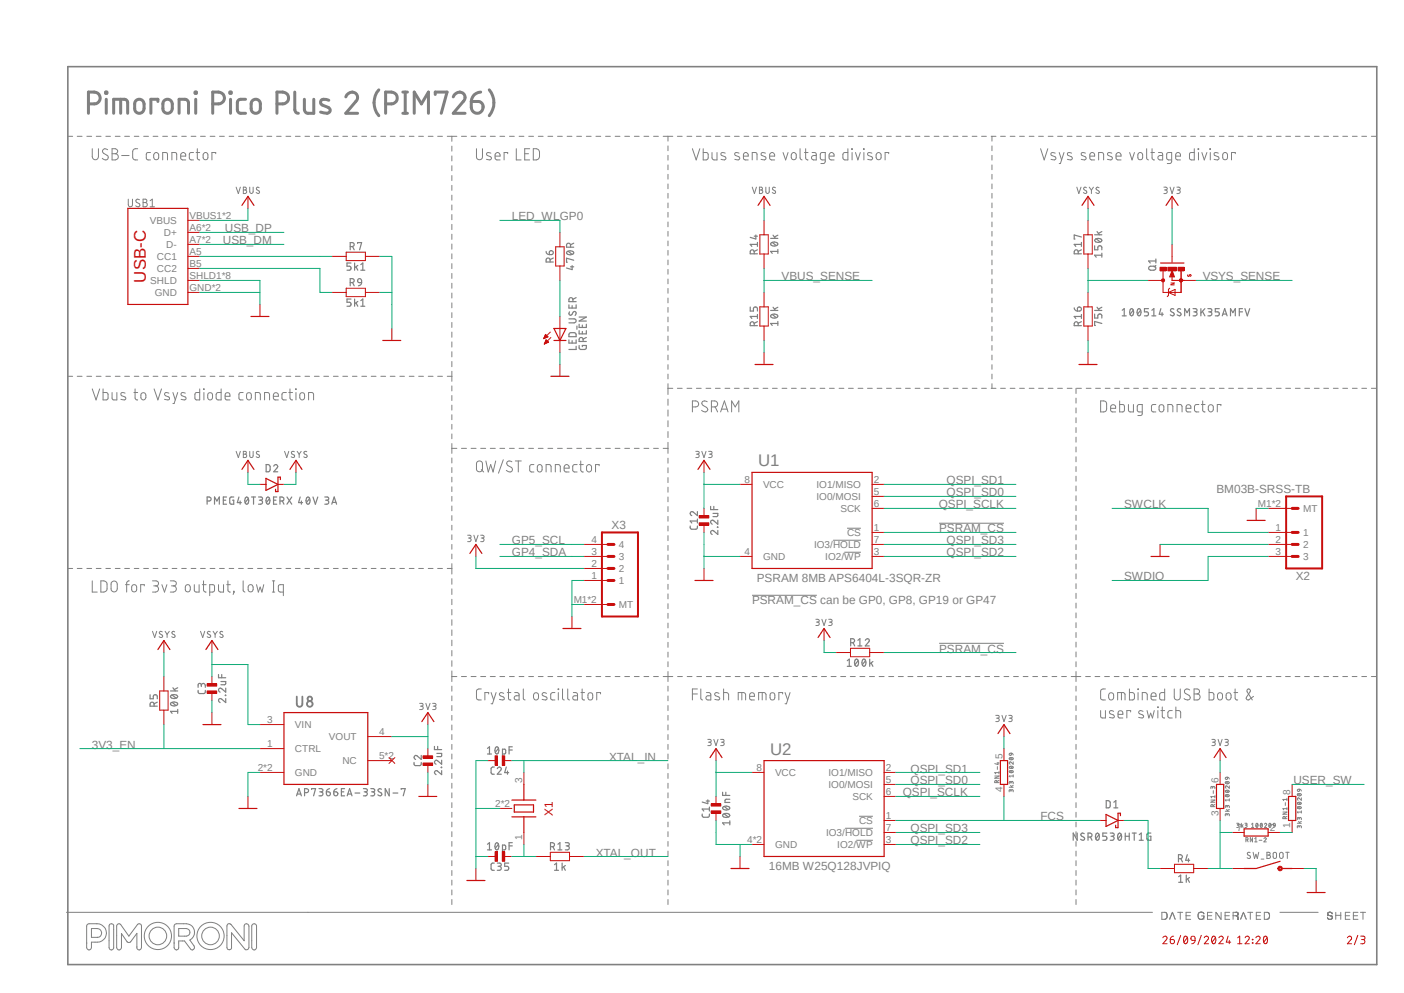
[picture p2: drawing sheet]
<svg xmlns="http://www.w3.org/2000/svg" width="297mm" height="210mm" viewBox="0 0 297 210" stroke-linecap="round" stroke-linejoin="round" font-family="sans-serif">
<defs><g id="words">
<text font-size="3.6" fill="#c90d0c" x="30.9" y="59.8" transform="rotate(-90 30.9 59.8)">USB-C</text>
<g font-size="3.6" fill="#808080">
<text x="160.4" y="98.6">U1</text>
<text x="162.9" y="159.6">U2</text>
</g>
<g font-size="2.5" fill="#808080">
<text x="108.3" y="46.6">LED_WLGP0</text>
<text x="47.1" y="51.7">USB_DM</text>
<text x="47.5" y="49.1">USB_DP</text>
<text x="165.4" y="59.3">VBUS_SENSE</text>
<text x="254.4" y="59.3">VSYS_SENSE</text>
<text x="198.6" y="107.5">QSPI_SCLK</text>
<text x="200.2" y="102.4">QSPI_SD1</text>
<text x="200.2" y="105">QSPI_SD0</text>
<text x="237.8" y="107.5">SWCLK</text>
<text x="257.3" y="104.2">BM03B-SRSS-TB</text>
<text x="129.4" y="111.8">X3</text>
<text x="198.7" y="112.6">PSRAM_CS</text>
<text x="108.3" y="115.1">GP5_SCL</text>
<text x="108.3" y="117.7">GP4_SDA</text>
<text x="200.2" y="117.7">QSPI_SD2</text>
<text x="200.2" y="115.1">QSPI_SD3</text>
<text x="160.1" y="123">PSRAM 8MB APS6404L-3SQR-ZR</text>
<text x="237.8" y="122.8">SWDIO</text>
<text x="274.1" y="122.8">X2</text>
<text x="159.1" y="127.8">PSRAM_CS can be GP0, GP8, GP19 or GP47</text>
<text x="198.7" y="138">PSRAM_CS</text>
<text x="19.4" y="158.3">3V3_EN</text>
<text x="128.9" y="160.9">XTAL_IN</text>
<text x="192.6" y="163.4">QSPI_SD1</text>
<text x="192.6" y="165.9">QSPI_SD0</text>
<text x="273.6" y="165.9">USER_SW</text>
<text x="191" y="168.4">QSPI_SCLK</text>
<text x="220.1" y="173.5">FCS</text>
<text x="192.6" y="178.6">QSPI_SD2</text>
<text x="192.6" y="176.1">QSPI_SD3</text>
<text x="126" y="181.1">XTAL_OUT</text>
<text x="162.6" y="183.9">16MB W25Q128JVPIQ</text>
</g>
<text font-size="2.5" fill="#c90d0c" x="116.9" y="172.5" transform="rotate(-90 116.9 172.5)">X1</text>
<g font-size="2.1" fill="#808080">
<text x="31.7" y="47.4">VBUS</text>
<text x="40.1" y="46.3">VBUS1*2</text>
<text x="34.7" y="49.9">D+</text>
<text x="35.2" y="52.5">D-</text>
<text x="40.1" y="53.8">A5</text>
<text x="40.1" y="48.8">A6*2</text>
<text x="40.1" y="51.3">A7*2</text>
<text x="33.2" y="55">CC1</text>
<text x="33.2" y="57.5">CC2</text>
<text x="40.1" y="56.4">B5</text>
<text x="40.1" y="58.9">SHLD1*8</text>
<text x="31.8" y="60.1">SHLD</text>
<text x="32.7" y="62.6">GND</text>
<text x="40.1" y="61.5">GND*2</text>
<text x="157.5" y="102.1">8</text>
<text x="161.4" y="103.2">VCC</text>
<text x="172.7" y="103.2">IO1/MISO</text>
<text x="172.7" y="105.7">IO0/MOSI</text>
<text x="184.8" y="102.1">2</text>
<text x="184.8" y="104.6">5</text>
<text x="184.8" y="107.2">6</text>
<text x="266.1" y="107.2">M1*2</text>
<text x="177.8" y="108.3">SCK</text>
<text x="179.2" y="113.4">CS</text>
<text x="184.8" y="112.3">1</text>
<text x="269.8" y="112.3">1</text>
<text x="275.7" y="113.4">1</text>
<text x="275.7" y="108.3">MT</text>
<text x="125.1" y="119.9">2</text>
<text x="125.1" y="117.3">3</text>
<text x="125.1" y="114.8">4</text>
<text x="130.9" y="118.4">3</text>
<text x="130.9" y="115.9">4</text>
<text x="157.5" y="117.3">4</text>
<text x="161.4" y="118.4">GND</text>
<text x="172.2" y="115.9">IO3/HOLD</text>
<text x="174.6" y="118.4">IO2/WP</text>
<text x="184.8" y="117.3">3</text>
<text x="184.8" y="114.8">7</text>
<text x="269.8" y="114.8">2</text>
<text x="269.8" y="117.3">3</text>
<text x="275.7" y="115.9">2</text>
<text x="275.7" y="118.4">3</text>
<text x="125.1" y="122.4">1</text>
<text x="130.9" y="123.5">1</text>
<text x="130.9" y="121">2</text>
<text x="121.4" y="127.5">M1*2</text>
<text x="130.9" y="128.6">MT</text>
<text x="56.5" y="152.9">3</text>
<text x="62.4" y="154">VIN</text>
<text x="80.2" y="155.4">4</text>
<text x="56.5" y="157.9">1</text>
<text x="62.4" y="159.1">CTRL</text>
<text x="69.6" y="156.5">VOUT</text>
<text x="72.4" y="161.6">NC</text>
<text x="80.2" y="160.5">5*2</text>
<text x="212" y="160.5" transform="rotate(-90 212 160.5)">5</text>
<text x="54.5" y="163">2*2</text>
<text x="62.4" y="164.2">GND</text>
<text x="110.5" y="165.6" transform="rotate(-90 110.5 165.6)">3</text>
<text x="160.1" y="163">8</text>
<text x="164" y="164.2">VCC</text>
<text x="175.3" y="164.2">IO1/MISO</text>
<text x="175.3" y="166.7">IO0/MOSI</text>
<text x="187.4" y="163">2</text>
<text x="187.4" y="165.6">5</text>
<text x="212" y="167.5" transform="rotate(-90 212 167.5)">4</text>
<text x="257.8" y="165.6" transform="rotate(-90 257.8 165.6)">6</text>
<text x="104.8" y="170.6">2*2</text>
<text x="180.3" y="169.2">SCK</text>
<text x="187.4" y="168.1">6</text>
<text x="187.4" y="173.2">1</text>
<text x="257.8" y="172.6" transform="rotate(-90 257.8 172.6)">3</text>
<text x="273" y="168.1" transform="rotate(-90 273 168.1)">8</text>
<text x="110.5" y="177.6" transform="rotate(-90 110.5 177.6)">1</text>
<text x="158.1" y="178.3">4*2</text>
<text x="164" y="179.4">GND</text>
<text x="174.8" y="176.8">IO3/HOLD</text>
<text x="177.1" y="179.4">IO2/WP</text>
<text x="181.7" y="174.3">CS</text>
<text x="187.4" y="178.3">3</text>
<text x="187.4" y="175.7">7</text>
<text x="261.6" y="175.7">7</text>
<text x="268.6" y="175.7">2</text>
<text x="273" y="175.1" transform="rotate(-90 273 175.1)">1</text>
</g>
</g></defs>
<path d="M13.8 13.8l277.8 190.8M291.6 13.8l-277.8 190.8" fill="none" stroke="#fff" stroke-width=".21"/>
<g fill="none" stroke="#808080" stroke-width=".21">
<path d="M14.4 28.8h1M16.3 28.8h1.1M18.4 28.8h1M20.4 28.8h1M22.4 28.8h1M24.4 28.8h1M26.4 28.8h1M28.4 28.8h1M30.4 28.8h1M32.4 28.8h1M34.4 28.8h1M36.4 28.8h1"/>
<path d="M38.4 28.8h1M40.4 28.8h1M42.4 28.8h1M44.4 28.8h1.1M46.4 28.8h1.1M48.5 28.8h.9M50 39.6l.4 1.3 .4-1.3M50.5 28.8h1M51.5 39.6h.4l.2 .2-.1 .3-.1 .1a.38 .38 0 0 1 .3 .4 .38 .38 0 0 1-.3 .3h-.4zM52.5 28.8h1M52.8 39.6v1l.4 .3 .3-.2 .1-1.1M54.5 28.8h1"/>
<path d="M54.8 39.7l-.4-.1-.2 .3 .7 .6v.3l-.3 .1-.4-.2M56.5 28.8h1M58.5 28.8h1M60.5 28.8h1M62.5 28.8h1M64.5 28.8h1M66.5 28.8h1M68.5 28.8h1M70.5 28.8h1M72.5 28.8h1M74.5 28.8h1M76.5 28.8h1.1"/>
<path d="M78.5 28.8h1M80.6 28.8h1M82.5 28.8h1.1M84.6 28.8h1M86.6 28.8h1M88.6 28.8h1M90.6 28.8h1M92.6 28.8h1M94.6 28.8h2M95.6 28.8v1.1M95.6 30.9v1.1M95.6 33v1"/>
<path d="M95.6 35.1v1M95.6 37.1v1.1M95.6 39.2v1.1M97.6 28.8h1.1M99.7 28.8h1M100.8 31.5v1.6a.64 .64 0 0 0 .6 .7 .64 .64 0 0 0 .7-.7v-1.6M101.7 28.8h1M103.7 28.8h1.1M103.8 32.4a.57 .57 0 0 0-.9 .2l.1 .2 .9 .5a.38 .38 0 0 1-.3 .5l-.7-.1M104.7 33h1.1a.55 .55 0 0 0-.4-.7 .55 .55 0 0 0-.7 .5l.1 .8 .3 .2h.7M105.7 28.8h1.1M107.4 32.5v-.2h-.8v1.5"/>
<path d="M107.8 28.8h1M109.2 31.5v2.3h1M109.8 28.8h1M111 32.5h.8M111.8 28.8h1.1M112.1 31.5h-1.1v2.3h1.1M112.8 31.5h.7a.73 .73 0 0 1 .6 .6v1a.73 .73 0 0 1-.6 .7h-.7zM113.9 28.8h1M115.9 28.8h1M117.9 28.8h1.1M120 28.8h1M122 28.8h1"/>
<path d="M124 28.8h1.1M126.1 28.8h1M128.1 28.8h1M130.1 28.8h1M132.2 28.8h1M134.2 28.8h1M136.2 28.8h1M138.3 28.8h1M140.3 28.8h2M141.3 28.8v1M141.3 30.9v1M141.3 32.9v1"/>
<path d="M141.3 34.9v1M141.3 36.9v1M141.3 38.9v1M143.3 28.8h1M145.3 28.8h1M147.3 28.8h1M149.4 28.8h1M151.3 28.8h1.1M153.4 28.8h1M155.4 28.8h1M157.4 28.8h1M159.1 39.6l.5 1.3 .4-1.3"/>
<path d="M159.4 28.8h1M160.7 39.6h.3l.3 .2-.1 .3-.2 .1a.38 .38 0 0 1 .4 .4 .38 .38 0 0 1-.4 .3h-.3zM161.4 28.8h1M162 39.6l.1 1.1 .2 .2 .4-.2v-1.1M163.4 28.8h1M164 39.7l-.5-.1-.1 .3 .6 .6v.3l-.2 .1-.4-.2M165.4 28.8h1.1M167.4 28.8h1M169.5 28.8h1M171.4 28.8h1.1M173.5 28.8h1M175.5 28.8h1"/>
<path d="M177.5 28.8h1M179.5 28.8h1M181.5 28.8h1M183.5 28.8h1M185.5 28.8h1.1M187.5 28.8h1.1M189.6 28.8h1M191.6 28.8h1M193.6 28.8h1M195.6 28.8h1M197.6 28.8h1M199.6 28.8h1"/>
<path d="M201.6 28.8h1M203.6 28.8h1M205.7 28.8h1M207.6 28.8h1.1M209.7 28.8h1M209.8 28.8v1M209.8 30.9v1M209.8 32.9v1M209.8 34.9v1M209.8 36.9v1M209.8 38.9v1M211.7 28.8h1"/>
<path d="M213.7 28.8h1M215.7 28.8h1M217.7 28.8h1M219.7 28.8h1M221.7 28.8h1.1M223.7 28.8h1M225.8 28.8h1M227.8 28.8h1M227.8 39.6l.4 1.3 .5-1.3M229.8 28.8h1M229.8 39.7l-.4-.1-.2 .3 .7 .6v.3l-.3 .1-.4-.2M230.4 39.6l.5 .6"/>
<path d="M231.3 39.6l-.4 .6M231.8 28.8h1M232.5 39.7l-.3-.1-.3 .3 .6 .6v.3l-.2 .1-.5-.2M233.8 28.8h1M235.8 28.8h1M237.8 28.8h1M239.8 28.8h1M241.9 28.8h1M243.8 28.8h1.1M245.9 28.8h1M246.2 39.6h.4l.3 .2-.1 .3-.2 .1M247.5 39.6l.4 1.3 .5-1.3"/>
<path d="M247.9 28.8h1M249 39.6h.4l.3 .2-.1 .3-.5 .1M249.9 28.8h1M251.9 28.8h1M253.9 28.8h1M255.9 28.8h1M257.9 28.8h1.1M259.9 28.8h1M262 28.8h1M263.9 28.8h1.1M266 28.8h1M268 28.8h1"/>
<path d="M270 28.8h1M272 28.8h1M274 28.8h1M276 28.8h1M278 28.8h1.1M280 28.8h1.1M282.1 28.8h1M284.1 28.8h1M286.1 28.8h1M288.1 28.8h1M290.1 28.8h1M27.1 42.1v1.2a.45 .45 0 0 0 .5 .4 .45 .45 0 0 0 .4-.4v-1.2"/>
<path d="M29.5 42.2h-.6a.38 .38 0 0 0 0 .6l.5 .3a.37 .37 0 0 1 .2 .4 .37 .37 0 0 1-.4 .2l-.5-.2M30.3 42.1l.6 .1a.37 .37 0 0 1 .2 .4 .37 .37 0 0 1-.4 .2l.2 .1a.46 .46 0 0 1 .2 .5 .46 .46 0 0 1-.4 .3h-.4zM30.3 42.8h.4M31.7 43.7h1M31.7 42.5l.5-.4v1.6M51.5 40.2h.4M95.6 41.3v1M95.6 43.3v1.1M95.6 45.4v1.1M95.6 47.5v1.1M95.6 49.5v1.1M95.6 51.6v1.1"/>
<path d="M95.6 53.7v1M95.6 55.8v1M95.6 57.8v1.1M95.6 59.9v1.1M141.3 40.9v1M141.3 42.9v1M141.3 44.9v1M141.3 46.9v1.1M141.3 48.9v1.1M141.3 51v1M141.3 53v1M141.3 55v1"/>
<path d="M141.3 57v1M141.3 59v1M160.7 40.2h.3M209.8 40.9v1M209.8 42.9v1M209.8 44.9v1M209.8 46.9v1.1M209.8 48.9v1.1M209.8 51v1M209.8 53v1M209.8 55v1M209.8 57v1"/>
<path d="M209.8 59v1M230.9 40.2v.7M246.3 40.2h.3M246.6 40.2a.38 .38 0 0 1 .3 .4 .38 .38 0 0 1-.3 .3h-.4M249.3 40.2a.37 .37 0 0 1 .4 .2 .37 .37 0 0 1-.2 .5h-.5M14.4 79.6h1M16.3 79.6h1.1M18.4 79.6h1M20.4 79.6h1M22.4 79.6h1M24.4 79.6h1M26.4 79.6h1"/>
<path d="M28.4 79.6h1M30.4 79.6h1M32.4 79.6h1M34.4 79.6h1M36.4 79.6h1M38.4 79.6h1M40.4 79.6h1M42.4 79.6h1M44.4 79.6h1.1M46.4 79.6h1.1M48.5 79.6h.9M50.5 79.6h1"/>
<path d="M52.5 79.6h1M54.5 79.6h1M56.5 79.6h1M58.5 79.6h1M60.5 79.6h1M62.5 79.6h1M64.5 79.6h1M66.5 79.6h1M68.5 79.6h1M70.5 79.6h1M72.5 79.6h1M74.5 79.6h1"/>
<path d="M76.5 79.6h1.1M78.5 79.6h1M80.6 79.6h1M82.5 79.6h1.1M84.6 79.6h1M86.6 79.6h1M88.6 79.6h1M90.6 79.6h1M92.6 79.6h1M94.6 79.6h1M95.6 62v1M95.6 64.1v1"/>
<path d="M95.6 66.1v1.1M95.6 68.2v1.1M95.6 70.2v1.1M95.6 72.3v1.1M95.6 74.4v1.1M95.6 76.5v1.1M95.6 78.5v2.1M141.3 61v1M141.3 63v1.1M141.3 65v1M141.3 67.1v1M141.3 69v1.1"/>
<path d="M141.3 71.1v1M141.3 73.1v1M141.3 75.1v1M141.3 77.1v1M141.3 79.1v1M209.8 61v1M209.8 63v1.1M209.8 65v1M209.8 67.1v1M209.8 69v1.1M209.8 71.1v1M209.8 73.1v1"/>
<path d="M209.8 75.1v1M209.8 77.1v1M209.8 79.1v1M50 95.5l.4 1.3 .4-1.3M51.5 95.5h.5l.1 .3-.2 .3h.1a.37 .37 0 0 1 .2 .4 .37 .37 0 0 1-.3 .3h-.4zM51.5 96.1h.4M52.8 95.5l.1 1.1a.37 .37 0 0 0 .4 .2 .37 .37 0 0 0 .3-.4v-.9M54.8 95.5h-.4l-.2 .3 .2 .2 .5 .3v.3l-.3 .2-.4-.2M60.2 95.5l.5 1.3 .4-1.3M62.3 95.5h-.5l-.2 .3 .2 .2 .5 .3v.3l-.2 .2-.5-.2M62.9 95.5l.4 .6M63.3 96.1v.7"/>
<path d="M63.7 95.5l-.4 .6M64.9 95.5h-.5l-.1 .4 .6 .4v.3l-.2 .2-.4-.2M95.6 81.6v1.1M95.6 83.7v1M95.6 85.7v1M95.6 87.7v1.1M95.6 89.7v1.1M95.6 91.8v1M95.6 93.8v2.1M95.6 96.9v1M95.6 98.9v1M95.6 94.8h1"/>
<path d="M97.6 94.8h1.1M99.7 94.8h1M101 97.6a.65 .65 0 0 1 .7-.1 .65 .65 0 0 1 .4 .6v1.1a.64 .64 0 0 1-.7 .6 .64 .64 0 0 1-.6-.6v-1.1zM101.7 94.8h1M101.8 99.3l.5 .5M102.8 97.5l.5 2.3 .5-1.5 .5 1.5 .6-2.3M103.7 94.8h1.1M105.7 94.8h1.1M106.5 97.2l-1 2.9M107.8 94.8h1M108.3 97.7l-.8-.2a.51 .51 0 0 0-.3 .5 .51 .51 0 0 0 .2 .5l.8 .3a.58 .58 0 0 1 0 .9 .58 .58 0 0 1-.8 0l-.3-.2M109 97.5h1.3"/>
<path d="M109.6 97.5v2.3M109.8 94.8h1M111.8 94.8h1.1M112.9 98.3h-.6l-.2 .3v1l.3 .2h.5M113.8 98.4a.5 .5 0 0 1 .6-.1 .5 .5 0 0 1 .3 .5v.5a.51 .51 0 0 1-.5 .5 .51 .51 0 0 1-.5-.5zM113.9 94.8h1M115.5 99.8v-1.5h.9l.1 .2 .1 1.3M115.9 94.8h1M117.5 99.8v-1.5h.8l.1 .2 .1 1.3M117.9 94.8h1.1M119.3 99h1.1a.55 .55 0 0 0-.4-.7 .55 .55 0 0 0-.7 .5v.6l.2 .4h.9M120 94.8h1"/>
<path d="M122 94.8h1M122.1 98.3h-.7l-.2 .3v1l.3 .2h.6M122.6 98.3h.8M122.9 97.5v1.9a.43 .43 0 0 0 .5 .4M124 94.8h1.1M124.3 98.4a.5 .5 0 0 1 .5-.1 .5 .5 0 0 1 .3 .5v.5a.53 .53 0 0 1-.5 .5 .53 .53 0 0 1-.5-.5v-.7zM126.1 94.8h1M126.7 98.5v-.2h-.7v1.5M128.1 94.8h1M130.1 94.8h1M132.2 94.8h1M134.2 94.8h1"/>
<path d="M136.2 94.8h1M138.3 94.8h1M140.3 94.8h1M141.3 81.2v2.2M141.3 84.4v1.3M141.3 86.7v1.3M141.3 89v1.3M141.3 91.3v1.2M141.3 93.6v2.3M141.3 96.9v1.1M141.3 98.9v1.1M141.3 82.1h1"/>
<path d="M143.3 82.1h1M145.3 82.1h1M147.2 95.5l.7 .1-.1 .4-.5 .1M147.3 82.1h1M147.6 96.1h.1a.37 .37 0 0 1 .2 .4 .37 .37 0 0 1-.3 .3h-.4M148.5 95.5l.4 1.3 .5-1.3M149.4 82.1h1M149.9 95.5h.5l.2 .1-.1 .4-.4 .1M150.3 96.1l.3 .1v.4l-.7 .2M151.3 82.1h1.1M153.4 82.1h1M155.4 82.1h1"/>
<path d="M157.4 82.1h1M159.4 82.1h1M161.4 82.1h1M163.4 82.1h1M165.4 82.1h1.1M167.4 82.1h1M169.5 82.1h1M171.4 82.1h1.1M173.5 82.1h1M175.5 82.1h1M177.5 82.1h1M179.5 82.1h1"/>
<path d="M181.5 82.1h1M183.5 82.1h1M185.5 82.1h1.1M187.5 82.1h1.1M189.6 82.1h1M191.6 82.1h1M193.6 82.1h1M195.6 82.1h1M197.6 82.1h1M199.6 82.1h1M201.6 82.1h1M203.6 82.1h1"/>
<path d="M205.7 82.1h1M207.6 82.1h1.1M209.7 82.1h1M209.8 81.2v.9M211.7 82.1h1M213.7 82.1h1M215.7 82.1h1M217.7 82.1h1M219.7 82.1h1M221.7 82.1h1.1M223.7 82.1h1M225.8 82.1h1"/>
<path d="M227.6 82.1v1.1M227.6 84.2v1.1M227.6 86.3v1M227.6 88.3v1.1M227.6 90.4v1.1M227.6 92.5v1M227.6 94.5v1.1M227.6 96.6v1.1M227.6 98.7v1M227.8 82.1h1M229.8 82.1h1M231.8 82.1h1"/>
<path d="M233.8 82.1h1M235.8 82.1h1M237.8 82.1h1M239.8 82.1h1M241.9 82.1h1M243.8 82.1h1.1M245.9 82.1h1M247.9 82.1h1M249.9 82.1h1M251.9 82.1h1M253.9 82.1h1M255.9 82.1h1"/>
<path d="M257.9 82.1h1.1M259.9 82.1h1M262 82.1h1M263.9 82.1h1.1M266 82.1h1M268 82.1h1M270 82.1h1M272 82.1h1M274 82.1h1M276 82.1h1M278 82.1h1.1M280 82.1h1.1"/>
<path d="M282.1 82.1h1M284.1 82.1h1M286.1 82.1h1M288.1 82.1h1M290.1 82.1h1M95.6 100.9v1M95.6 103v1M95.6 105v1M95.6 107v1M95.6 109.1v1M95.6 111.1v1M95.6 113.1v1"/>
<path d="M95.6 115.1v1.1M95.6 117.2v1M95.6 119.2v2.2M98.9 113.2h.5l.3 .2-.1 .3-.5 .1M99.3 113.8a.38 .38 0 0 1 .4 .4 .38 .38 0 0 1-.4 .4h-.4M100.2 113.2l.5 1.4 .4-1.4M101.7 113.2h.4l.3 .2-.1 .3-.5 .1M102.1 113.8a.38 .38 0 0 1 .3 .4 .38 .38 0 0 1-.3 .4h-.4M141.3 101v1.1M141.3 103v1.1M141.3 105.1v1M141.3 107.1v1.1"/>
<path d="M141.3 109.2v1M141.3 111.3v1M141.3 113.3v1M141.3 115.4v1M141.3 117.4v1M141.3 119.5v1M176.2 114.3h5.9M178.6 116.8h3.5M179.2 111.7h2.9M198.7 110.7h13.7M227.6 100.7v1.1M227.6 102.8v1"/>
<path d="M227.6 104.9v1M227.6 106.9v1.1M227.6 109v1.1M227.6 111v1.1M227.6 113.1v1.1M227.6 115.2v1M227.6 117.2v1.1M227.6 119.3v1.1M14.4 120.2h1M16.3 120.2h1.1M18.4 120.2h1M20.4 120.2h1"/>
<path d="M22.4 120.2h1M24.4 120.2h1M26.4 120.2h1M28.4 120.2h1M30.4 120.2h1M32.3 133.5l.4 1.3 .4-1.3M32.4 120.2h1M34.3 133.6l-.3-.1-.3 .3 .7 .6v.3l-.3 .1-.4-.1M34.4 120.2h1M34.9 133.5l.4 .7M35.3 134.2v.6M35.8 133.5l-.5 .7"/>
<path d="M36.4 120.2h1M37 133.6h-.5l-.1 .2 .1 .3 .4 .2 .1 .4-.3 .1-.4-.1M38.4 120.2h1M40.4 120.2h1M42.4 120.2h1M42.4 133.5l.5 1.3 .4-1.3M44.4 120.2h1.1M44.5 133.6l-.3-.1-.3 .3 .6 .6v.3l-.2 .1-.5-.1M45.1 133.5l.4 .7M45.5 134.2v.6M46 133.5l-.5 .7M46.4 120.2h1.1"/>
<path d="M47.1 133.6h-.4l-.2 .2 .2 .3 .4 .2 .1 .4-.3 .1-.4-.1M48.5 120.2h.9M50.5 120.2h1M52.5 120.2h1M54.5 120.2h1M56.5 120.2h1M58.5 120.2h1M60.5 120.2h1M62.5 120.2h1M64.5 120.2h1M66.5 120.2h1M68.5 120.2h1"/>
<path d="M70.5 120.2h1M72.5 120.2h1M74.5 120.2h1M76.5 120.2h1.1M78.5 120.2h1M80.6 120.2h1M82.5 120.2h1.1M84.6 120.2h1M86.6 120.2h1M88.6 120.2h1M90.6 120.2h1M92.6 120.2h1"/>
<path d="M94.6 120.2h1M95.6 122.4v1.2M95.6 124.5v1.2M95.6 126.7v1.2M95.6 128.9v1.1M95.6 131.1v1.1M95.6 133.2v1.2M95.6 135.4v1.2M95.6 137.6v1.1M95.6 139.7v1.2M141.3 121.5v1.1M141.3 123.6v1"/>
<path d="M141.3 125.6v1.1M141.3 127.7v1M141.3 129.7v1.1M141.3 131.8v1M141.3 133.8v1.1M141.3 135.8v1.1M141.3 137.9v1.1M141.3 140v1M159.1 125.9h13.7M172.6 131h.4l.3 .2-.1 .3-.5 .1M172.9 131.6h.2a.37 .37 0 0 1 .2 .4 .37 .37 0 0 1-.4 .3h-.3M173.9 131l.4 1.3 .5-1.3"/>
<path d="M175.3 131h.5l.2 .2-.1 .3-.4 .1M175.7 131.6l.3 .1v.4l-.7 .2M198.7 136.1h13.7M227.6 121.4v1M227.6 123.4v1.1M227.6 125.5v1.1M227.6 127.6v1M227.6 129.6v1.1M227.6 131.7v1.1M227.6 133.8v1M227.6 135.8v1.1M227.6 137.9v1"/>
<path d="M227.6 140v1M88.8 148.8h.6l.1 .2-.1 .3-.5 .1M89.2 149.4l.3 .1v.4l-.7 .2M90.1 148.8l.4 1.3 .5-1.3M91.5 148.8h.6l.1 .2-.1 .3-.4 .1M91.9 149.4h.2a.37 .37 0 0 1 .1 .4 .37 .37 0 0 1-.3 .3h-.4M95.6 141.9v2.2M95.6 145.1v1.1M95.6 147.2v1M95.6 149.2v1.1M95.6 151.3v1M95.6 153.3v1.1"/>
<path d="M95.6 155.4v1M95.6 157.4v1.1M95.6 159.5v1M95.6 143.1h1M97.6 143.1h1.1M99.7 143.1h1M101.7 143.1h1M101.8 145.7h-.5l-.5 .3v1.5a.45 .45 0 0 0 .5 .5h.5M103.4 146.8v-.3h-.8v1.5M103.7 143.1h1.1M103.9 146.5l.5 1.5M104.9 146.5l-.7 2.3h-.3"/>
<path d="M105.7 143.1h1.1M106.6 146.6a.57 .57 0 0 0-.9 .1l.1 .5 .8 .3 .1 .4a.84 .84 0 0 1-1 0M107.3 146.5h.8M107.6 145.7v2a.38 .38 0 0 0 .5 .3M107.8 143.1h1M108.9 146.5h.5l.4 .2v1.3h-.6a.45 .45 0 0 1-.4-.3 .45 .45 0 0 1 .2-.5h.8M109.8 143.1h1M110.7 145.7v2v.2l.4 .1M111.8 143.1h1.1M113.1 146.6a.54 .54 0 0 1 .8 .4v.5a.53 .53 0 0 1-.5 .6 .53 .53 0 0 1-.5-.6v-.5zM113.9 143.1h1M115.6 146.6a.57 .57 0 0 0-.9 .1v.3l1 .5a.34 .34 0 0 1-.3 .5l-.7-.1"/>
<path d="M115.9 143.1h1M117.4 146.5h-.5l-.4 .2v.2v1l.9 .1M117.9 143.1h1.1M118.1 145.7l.1 .1zM118.1 146.5v1.5M119 145.7v2v.2l.4 .1M120 143.1h1M120.1 145.7v2v.2l.4 .1M121.3 146.5h.5l.3 .2 .1 1.3h-.6a.45 .45 0 0 1-.4-.4 .45 .45 0 0 1 .4-.4h.6M122 143.1h1M122.9 146.5h.8M123.1 145.7v2a.38 .38 0 0 0 .6 .3"/>
<path d="M124 143.1h1.1M124.5 146.6a.53 .53 0 0 1 .6 0 .53 .53 0 0 1 .3 .4v.5a.51 .51 0 0 1-.5 .6 .51 .51 0 0 1-.5-.6zM126.1 143.1h1M127 146.8v-.3h-.8v1.5M128.1 143.1h1M130.1 143.1h1M132.2 143.1h1M134.2 143.1h1M136.2 143.1h1M138.3 143.1h1M140.3 143.1h2M141.3 142v2.1"/>
<path d="M141.3 145.1v1.1M141.3 147.2v1M141.3 149.2v1.1M141.3 151.3v1M141.3 153.3v1.1M141.3 155.4v1M141.3 157.4v1.1M141.3 159.5v1M143.3 143.1h1.1M145.4 143.1h1M146.5 146.8h1M147.4 143.1h1"/>
<path d="M147.5 145.7h-1v2.3M148.3 145.7v2v.2l.3 .1M149.4 146.5h.6l.3 .2 .1 1.3h-.6a.45 .45 0 0 1-.5-.3 .45 .45 0 0 1 .3-.5h.8M149.4 143.1h1.1M149.7 156.4h.6l.2 .2-.2 .3-.4 .1M150.1 157h.2a.37 .37 0 0 1 .1 .4 .37 .37 0 0 1-.3 .3h-.4M151 156.4l.5 1.3 .4-1.3M151.5 143.1h1M152.1 146.6a.57 .57 0 0 0-.9 .1l.2 .5 .8 .3v.4a.8 .8 0 0 1-1 0M152.4 156.4h.7l.1 .2-.1 .3-.5 .1M152.8 157l.4 .1v.4l-.8 .2M153.1 146.5h.6l.4 .2v1.3"/>
<path d="M153.1 145.7v2.3M153.5 143.1h1M155.5 143.1h1M156.2 148v-1.5h1.1l.3 .2 .1 1.3M156.9 146.5v1.5M157.6 143.1h1M158.6 147.3h1a.54 .54 0 0 0-.4-.8 .54 .54 0 0 0-.6 .5v.9l.4 .1h.6M159.6 143.1h1M160.5 148v-1.5l1.3 .1 .3 .3v1.1M161.2 146.5v1.5M161.6 143.1h1M163.1 146.6a.53 .53 0 0 1 .5 0 .53 .53 0 0 1 .3 .4v.5a.51 .51 0 0 1-.5 .6 .51 .51 0 0 1-.5-.6z"/>
<path d="M163.7 143.1h1M165.6 146.8v-.3h-.8v1.5M165.7 143.1h1M166.1 146.5l.5 1.5M167.1 146.5l-.7 2.3h-.3M167.7 143.1h1M169.8 143.1h1M171.8 143.1h1M173.8 143.1h1M175.8 143.1h1.1M177.8 143.1h1.1M179.9 143.1h1"/>
<path d="M181.9 143.1h1.1M183.9 143.1h1.1M186 143.1h1M188 143.1h1.1M190 143.1h1.1M192.1 143.1h1M194.1 143.1h1.1M196.1 143.1h1.1M198.2 143.1h1M200.2 143.1h1.1M202.2 143.1h1M204.3 143.1h1"/>
<path d="M206.3 143.1h1M208.3 143.1h1M210.4 143.1h1M210.7 151.3h.6l.1 .2-.1 .3-.5 .1M211 151.9l.3 .2v.3l-.6 .2M212 151.3l.4 1.3 .5-1.3M212.4 143.1h1M213.4 151.3h.6l.1 .2-.1 .3-.5 .1M213.7 159.8h.1M213.8 151.9h.2a.37 .37 0 0 1 .1 .4 .37 .37 0 0 1-.3 .3h-.4M214 159.3l-.2 .5M214 159.3l-.5 .2v.1l.2 .2"/>
<path d="M214 159.3h.2l.1 .4M214.4 143.1h1M216.5 143.1h1M218.5 143.1h1M220.5 143.1h1M222.5 143.1h1.1M224.6 143.1h1M226.6 143.1h2M227.6 142v2.1M227.6 145.1v1.1M227.6 147.2v1M227.6 149.2v1.1"/>
<path d="M227.6 151.3v1M227.6 153.3v1.1M227.6 155.4v1M227.6 157.4v1.1M227.6 159.5v1M229.7 143.1h1M231.6 143.1h1.1M232.8 150.3l.1 1.4 .3 .1h.6v-1.5M233.7 143.1h1M233.8 145.7h-.5l-.4 .3-.1 1.5a.45 .45 0 0 0 .5 .5h.5M234.7 146.6a.54 .54 0 0 1 .9 .4v.5a.53 .53 0 0 1-.5 .6 .53 .53 0 0 1-.6-.6v-.5zM235.6 150.5a.59 .59 0 0 0-.9 0l.2 .5 .8 .3v.4a.8 .8 0 0 1-1 0"/>
<path d="M235.7 143.1h1M236.4 148v-1.5h1.2l.4 .2v1.3M236.5 151.1h1a.54 .54 0 0 0-.3-.8 .54 .54 0 0 0-.7 .5v.7l.2 .3h.8M237.2 146.5v1.5M237.7 143.1h1M238.9 145.7v2.3h.9l.2-.3-.1-1-.3-.2h-.7M239.2 150.6v-.3h-.8v1.5M239.7 143.1h1M240.7 145.7l.1 .1zM240.7 146.5v1.5M241.6 148v-1.5h.7l.3 .2 .1 1.3M241.7 143.1h1"/>
<path d="M241.8 150.5a.57 .57 0 0 0-.9 0v.3l1 .5a.34 .34 0 0 1-.3 .5l-.7-.1M242.7 150.3l.3 1.5 .4-1 .4 1 .4-1.5M243.5 147.3h1.1a.55 .55 0 0 0-.4-.8 .55 .55 0 0 0-.7 .5v.7l.2 .3h.9M243.8 143.1h1M244.9 149.5l.1 .1zM244.9 150.3v1.5M245.6 150.3h.8M245.8 143.1h1M245.9 149.5v2a.38 .38 0 0 0 .5 .3M246.4 145.7v2.3h-.9l-.2-.3 .1-1 .3-.2h.7M247.8 143.1h1M248 150.3l-.7 .1-.2 .3v1l.9 .1"/>
<path d="M248.4 145.7v1.7a.64 .64 0 0 0 .6 .7 .64 .64 0 0 0 .7-.7v-1.7M248.8 150.3h.6l.3 .2 .1 1.3M248.8 149.5v2.3M249.8 143.1h1M251.7 145.9a.61 .61 0 0 0-.8-.2 .61 .61 0 0 0-.3 .8l.9 .6a.54 .54 0 0 1 .2 .7 .54 .54 0 0 1-.7 .2l-.5-.3M251.8 143.1h1M252.6 145.7h.6a.53 .53 0 0 1 .6 .5 .53 .53 0 0 1-.6 .6 .64 .64 0 0 1 .7 .6 .64 .64 0 0 1-.7 .6h-.6zM252.6 146.8h.6M253.8 143.1h1M255.8 145.7v2.3h.8a1.36 1.36 0 0 0 .2-1.3l-.4-.2h-.6M255.9 143.1h.9M256.4 156.4h.6l.1 .2-.1 .3-.5 .1"/>
<path d="M256.8 157h.1a.37 .37 0 0 1 .2 .4 .37 .37 0 0 1-.3 .3h-.4M257.7 156.4l.4 1.3 .4-1.3M257.8 146.6a.54 .54 0 0 1 .8 .4v.5a.53 .53 0 0 1-.5 .6 .53 .53 0 0 1-.5-.6v-.5zM257.9 143.1h1M259.1 156.4h.6l.1 .2-.1 .3-.5 .1M259.5 157h.2a.37 .37 0 0 1 .1 .4 .37 .37 0 0 1-.3 .3h-.4M259.6 146.6a.54 .54 0 0 1 .8 .4v.5a.53 .53 0 0 1-.5 .6 .53 .53 0 0 1-.5-.6v-.7zM259.9 143.1h1M261 146.5h.8M261.3 145.7v2a.43 .43 0 0 0 .5 .3M261.9 143.1h1M263.9 143.1h1"/>
<path d="M265.2 147.3l-1.1 .7-.4-.1v-.5l.8-1.1a.39 .39 0 0 0-.1-.5 .39 .39 0 0 0-.5 0l-.1 .5 1.1 1.7M265.9 143.1h1M267.9 143.1h1M270 143.1h1M271.9 143.1h1.1M274 143.1h1M276 143.1h1M278 143.1h1M280 143.1h1.1M282 143.1h1M284.1 143.1h1M286 143.1h1.1"/>
<path d="M288.1 143.1h1M290.1 143.1h1M95.6 161.5v1.1M95.6 163.6v1M95.6 165.7v1M95.6 167.7v1M95.6 169.8v1M95.6 171.8v1M95.6 173.9v1M95.6 175.9v1.1M95.6 178v1M141.3 161.5v1.1"/>
<path d="M141.3 163.6v1M141.3 165.7v1M141.3 167.7v1M141.3 169.8v1M141.3 171.8v1M141.3 173.9v1M141.3 175.9v1.1M141.3 178v1M178.8 175.2h5.9M181.1 177.7h3.6M181.7 172.6h3M210.4 164.1h.9l-.9 .5h.9"/>
<path d="M210.9 165.5l-.1-.4h-.3l-.1 .4h.9M210.9 161.4h.4M211 162.1v.6M211.1 161.2v.5l-.7-.2M211.3 165.1l-.4 .2M211.3 163.4h-.9l.3 .3M211.3 163.2v.5M213.5 166.5h.8M213.5 163.1a.45 .45 0 0 1 .5-.1 .45 .45 0 0 1 .3 .3 .49 .49 0 0 1-.8-.2zM213.5 162.2a.45 .45 0 0 1 .5-.2 .45 .45 0 0 1 .3 .4 .45 .45 0 0 1-.4 .1 .45 .45 0 0 1-.4-.3zM213.5 160.4a.45 .45 0 0 1 .5-.2 .45 .45 0 0 1 .3 .4 .45 .45 0 0 1-.4 .1 .45 .45 0 0 1-.4-.3zM213.7 163l.5 .4"/>
<path d="M213.7 162.1l.5 .4M213.7 160.3l.5 .4M213.8 166.1l.3 .4M213.9 167.2l.3-.2 .1 .5M213.9 167.4l-.1-.4h-.2l-.1 .5M213.9 165.5l.3-.2 .1 .5M213.9 165.7l-.1-.3-.2-.1-.1 .5M214.3 161.1v.5l-.7-.4-.1 .1 .2 .3M214.3 163.9v.4M214.3 166.1l-.3 .2M214.3 164.1h-.8l.2 .2M227.6 161.5v1.1"/>
<path d="M227.6 163.6v1M227.6 165.7v1M227.6 167.7v1M227.6 169.8v1M227.6 171.8v1M227.6 173.9v1M227.6 175.9v1.1M227.6 178v1M256.2 169.2h.8l-.8 .5h.8M256.5 166.5l.3-.2 .2 .5M256.5 166.7v-.3l-.2-.1-.1 .5M256.6 170.6v-.4h-.4v.4h.8"/>
<path d="M256.7 167.2v.6M257 170.1l-.4 .2M257 168.5h-.8l.1 .2M257 168.3v.4M259.2 168.2a.44 .44 0 0 1 .5-.2 .44 .44 0 0 1 .3 .4 .49 .49 0 0 1-.8-.2zM259.2 167.3a.44 .44 0 0 1 .5-.2 .44 .44 0 0 1 .3 .4 .45 .45 0 0 1-.5 .1 .45 .45 0 0 1-.3-.3zM259.2 165.4a.44 .44 0 0 1 .5-.1 .44 .44 0 0 1 .3 .4 .45 .45 0 0 1-.5 .1 .45 .45 0 0 1-.3-.4zM259.2 171.6h.9M259.3 164.4h.4l-.1 .4-.4-.1zM259.4 168.1l.5 .4M259.4 167.2l.5 .4M259.4 165.4l.5 .3"/>
<path d="M259.5 171.2l.3 .4M259.6 172.3l.3-.2 .2 .5M259.6 172.4l-.1-.3h-.2l-.1 .5M259.6 170.6l.3-.3 .2 .5M259.6 170.7l-.1-.3-.2-.1-.1 .5M259.7 164.4h.2l.2 .4M260.1 166.2v.5l-.5-.4-.3-.1-.1 .2 .2 .3M260.1 169v.4M260.1 171.2l-.5 .2M260.1 169.2h-.9l.2 .2M261.6 174.1l.5 .1-.2 .3M261.7 174.5h.2"/>
<path d="M261.9 174.5l.2 .3-.5 .2M262.6 174.1v.9M262.8 174.6l.2 .4M263 174.4l-.4 .3M263.4 174.1l.4 .1-.1 .3h-.3M263.6 174.5h.1l.1 .3-.4 .2M263.6 177.6l.4-.1-.1-.3h-.3v.9M263.9 177.6l.1 .5M264.8 175h.4M264.8 174.3l.2-.2v.9M265 177.2v.9l-.5-.9v.9M265.4 177.4l.3-.2v.9"/>
<path d="M265.4 178.1h.5M265.8 174.2a.41 .41 0 0 1 .4 .4 .41 .41 0 0 1-.4 .4l-.2-.5zM266.1 174.3l-.4 .5M266.4 177.7h.6M266.7 174.2a.41 .41 0 0 1 .3 .4 .41 .41 0 0 1-.3 .4l-.1-.5zM267 174.3l-.4 .5M267.4 177.4l.3-.2 .1 .1-.4 .8h.5M267.5 174.3l.3-.2 .1 .1 .1 .2-.5 .6h.5M268.5 174.2a.4 .4 0 0 1 .4 .4 .4 .4 0 0 1-.4 .4l-.1-.5zM268.8 174.3l-.4 .5M269.4 174.2h.3l.1 .4h-.4zM269.8 174.6l-.1 .2-.3 .2"/>
<path d="M271.4 171.7h.8l-.8 .5h.8M271.9 173.1l-.1-.3-.3-.1-.1 .4h.8M271.9 169.8v.5M272.2 172.7l-.3 .1M272.2 171h-.8l.2 .3M272.2 168.8v.5M272.2 170.8v.5M272.2 169.1h-.8l.2 .2M274.4 169.8a.44 .44 0 0 1 .5-.2 .44 .44 0 0 1 .4 .4 .45 .45 0 0 1-.5 .2 .45 .45 0 0 1-.4-.4zM274.4 174.1h.9M274.5 170.6h.4l.4 .1a.41 .41 0 0 1-.5 .4 .41 .41 0 0 1-.4-.4zM274.5 167.9l.8 .1a.41 .41 0 0 1-.5 .3 .41 .41 0 0 1-.4-.3z"/>
<path d="M274.5 167l.4-.1v.4h-.4zM274.6 170.6l.5 .4M274.6 169.7l.5 .4M274.6 167.9l.5 .4M274.7 173.7l.3 .4M274.8 174.8l.3-.2 .2 .5M274.8 175v-.3h-.4v.4M274.8 173.1l.3-.2 .2 .5M274.8 173.3v-.3l-.2-.1-.2 .5M274.9 166.9l.4 .4M275.3 168.7v.5l-.5-.4h-.3l-.1 .2 .2 .2M275.3 171.5v.5"/>
<path d="M275.3 173.7l-.4 .2M275.3 171.7h-.9l.2 .3M14.1 193h229.7M18.3 199.4l.1 .1M18.5 195.5l.2-.1a5.2 5.2 0 0 1 2.8 .2 1.94 1.94 0 0 1 .9 2.2 1.94 1.94 0 0 1-1.8 1.5h-1.3v1.1a.51 .51 0 0 1-.5 .5 .51 .51 0 0 1-.5-.5v-4.5zM19.3 196.4h1.3a.93 .93 0 0 1 .9 .9 .93 .93 0 0 1-.9 .9h-1.3zM20.6 198.2v.1M23.2 195.5l.4-.1 .4 .3v4.7a.49 .49 0 0 1-.4 .5 .49 .49 0 0 1-.5-.5v-4.6zM24.8 195.5l.4-.1 .3 .1 1.8 2.5 1.8-2.5 .3-.1a.44 .44 0 0 1 .5 .4v4.6a.49 .49 0 0 1-.5 .5 .49 .49 0 0 1-.4-.5v-3l-1.4 1.8-.3 .1-.4-.1-1.2-1.8v3a.51 .51 0 0 1-.5 .5 .51 .51 0 0 1-.5-.5v-4.6zM36.8 199.4l.1 .1M37 195.5l.3-.1h2.2a1.84 1.84 0 0 1 1.6 1.4 1.84 1.84 0 0 1-.9 2l.8 1.2a.49 .49 0 0 1 0 .7 .49 .49 0 0 1-.7 0l-1.3-1.7h-1.2v1.4a.49 .49 0 0 1-.5 .5 .49 .49 0 0 1-.5-.5v-4.5zM37.8 196.4h1.6a.81 .81 0 0 1 .8 .8 .81 .81 0 0 1-.8 .8h-1.6z"/>
<path d="M48.1 195.5l.2-.1 .6 .1 2.7 3.5v-3.2a.51 .51 0 0 1 .6-.4 .51 .51 0 0 1 .5 .5v4.5a.51 .51 0 0 1-.4 .5 .51 .51 0 0 1-.5-.2l-2.8-3.4v3.1a.49 .49 0 0 1-.5 .5 .49 .49 0 0 1-.5-.5v-4.6zM53.4 195.5l.6-.1 .3 .4v4.6a.51 .51 0 0 1-.5 .5 .51 .51 0 0 1-.5-.5v-4.6zM95.6 180v1.1M95.6 182v1.1M95.6 184.1v1.1M95.6 186.1v1.1M95.6 188.2v1.1M95.6 190.2v1.1M141.3 180v1.1M141.3 182v1.1M141.3 184.1v1.1M141.3 186.1v1.1"/>
<path d="M141.3 188.2v1.1M141.3 190.2v1.1M227.6 180v1.1M227.6 182v1.1M227.6 184.1v1.1M227.6 186.1v1.1M227.6 188.2v1.1M227.6 190.2v1.1M245.8 193h.7l.3 .2 .1 .8-.3 .4h-.8zM246.5 194.4h.1M246.8 193.3h.1M246.8 194.1h.1"/>
<path d="M247.4 194.4l.6-1.4 .6 1.4M249.1 193h1.1M249.7 193v1.4M250.9 193.7h.9M251.9 193h-1v1.4h1M253.8 193l-.4 .4 .1 .8 .4 .2 .7-.2M253.8 193h.1M253.9 193h.5l.3 .3M254.2 193.7h.5v.7M254.3 192.9v.1M254.3 194.4h.1M254.4 193h.1"/>
<path d="M254.6 194.2h.1M254.7 194l-.1 .2M255.4 193.7h.9M256.4 193h-1v1.4h1M258.3 193v1.4l-1.1-1.4v1.4M259.2 193.7h.9M260.1 193h-.9v1.4h.9M260.9 193.7l.9 .1M261.7 193.7h.1M261.8 193.5l.1-.4-.2-.1h-.8v1.4M261.8 193.8l.1 .1M261.8 193.5v.1"/>
<path d="M261.8 193.8h.1M261.8 193.6l-.2 .1M261.8 193.9l.1 .5M261.8 193.8v.2M261.8 193.5h.1M261.9 194.4h.1M261.9 194.3l.1 .2M261.9 194.1v.1M261.9 194.1h.1M261.9 193.3h.1M262.5 194.4l.6-1.4 .6 1.4M263.9 193h1.1"/>
<path d="M264.5 180.3h-.5l-.1 .3 .1 .2 .5 .3v.3l-.3 .2-.4-.2M264.5 193v1.4M265.1 180.3l.3 1.3 .3-.9 .3 .9 .3-1.3M265.8 193.7h.8M266.7 193h-.9v1.4h.9M266.8 181.7h.6M268 180.3l.7 .1v.2l-.3 .2 .4 .4-.2 .3-.6 .1zM268 180.8h.4M268.2 193h.1M268.2 193h-.7v1.4h.6l.3-.2M268.3 193l.1 .1M268.4 193.2l.2 .3-.2 .7"/>
<path d="M268.4 193.1v.1M268.4 194.2h.1M269.4 180.4a.37 .37 0 0 1 .4-.1 .37 .37 0 0 1 .2 .3v.8a.37 .37 0 0 1-.4 .2 .37 .37 0 0 1-.3-.4zM270.8 180.4a.37 .37 0 0 1 .4-.1 .37 .37 0 0 1 .2 .3v.6a.37 .37 0 0 1-.2 .3 .37 .37 0 0 1-.4-.1zM270.8 193h8M272 180.3h.7M272.3 180.3v1.3M280.8 194l.2 .4M280.9 193.1l.2-.1h.5l.2 .3M280.9 193.1v.4M280.9 193.4l.2 .2M280.9 193.2h.1"/>
<path d="M280.9 193.5l.4 .2M281 194.4h.1M281 193h.1M281.1 193.6h.1M281.2 193.6l.5 .1M281.2 192.9v.1M281.4 192.9l.1 .1M281.5 193.7h.1M281.6 194.4h-.1M281.6 193h.1M281.6 193.7l.3 .3M281.8 193.8l.1 .4"/>
<path d="M281.8 194.2l.1 .1M281.9 194.2l-.3 .2h-.5M281.9 194.1h.1M282.6 193.6h1M282.6 193v1.4M283.6 193v1.4M284.6 193.7h.9M285.6 193h-1v1.4h1M286.3 193.7h.9M287.3 193h-1v1.4h1M287.8 193h1.1M288.3 193v1.4"/>
<circle cx="33.4" cy="197.9" r="2.88"/>
<circle cx="33.4" cy="198" r="1.86"/>
<circle cx="44.5" cy="197.9" r="2.88"/>
<circle cx="44.5" cy="198" r="1.86"/>
</g>
<path d="M14.4 14.1h276.9v189.9h-276.9z" fill="none" stroke="#808080" stroke-width=".34"/>
<g fill="none" stroke="#808080" stroke-width=".25">
<path d="M74.1 52.2h.4a.42 .42 0 0 0 .4-.5 .42 .42 0 0 0-.4-.4h-.4v1.5M74.1 59.8h.4a.42 .42 0 0 0 .4-.4 .42 .42 0 0 0-.4-.5h-.4v1.6M74.3 55.6h-.9v.7h.7l.2 .3-.2 .5h-.7M74.6 52.2l.3 .6M74.6 59.8l.3 .7M75 55.6v1.5M75.3 56.4l.4 .7M75.6 51.5v-.2h.9l-.4 1.5M75.7 59.1a.43 .43 0 0 1 .5-.2 .43 .43 0 0 1 .3 .5v.4l-.7-.1zM75.7 56.1l-.7 .5M76.3 57.1h.9M76.3 56l.5-.4v1.5"/>
<path d="M76.5 59.8a.73 .73 0 0 1-.7 .7M115.5 53.2a.65 .65 0 0 0 .7 .6M116.2 53.2a.42 .42 0 0 1 .8 0 .42 .42 0 0 1-.4 .6h-.4zM116.4 55.4v-.4a.42 .42 0 0 0-.4-.4 .42 .42 0 0 0-.5 .4v.4h1.6M117.1 54.6l-.7 .3M119.9 53.3l.7-.3a.56 .56 0 0 1 .7 .6l-.7 .3a.56 .56 0 0 1-.7-.6zM120.2 53.1l.8 .7M120.7 52.3v-.4a.42 .42 0 0 0-.4-.5 .42 .42 0 0 0-.5 .5v.4h1.6M120.7 56.4h.7M121 56.2v.8l-1.2-.3M121.4 55l-1.6-.4v.9h.2M121.4 51.4l-.7 .4"/>
<path d="M159.6 53.7v-.4a.42 .42 0 0 0-.5-.5 .42 .42 0 0 0-.4 .5v.4h1.5M159.6 50h.6M159.9 49.7v.8l-1.2-.3M160.2 52.8l-.6 .4M160.2 51.7h-1.5l.3 .4M160.2 51.3v.8M163 50.4h1.5M163.1 51.4l.7-.2a.66 .66 0 0 1 .7 .4 .9 .9 0 0 1-1.5 0zM163.4 51.3l.8 .6M163.5 49.7l.5 .7M164.5 53.2h-1.5l.4 .4M164.5 52.7v.9"/>
<path d="M164.5 49.7l-.7 .4M228.1 53.7v-.4a.42 .42 0 0 0-.4-.5 .42 .42 0 0 0-.5 .5v.4h1.6M228.8 51.7h-1.6l.4 .4M228.8 50.1l-1.6-.4v.8h.2M228.8 51.3v.8M228.8 52.8l-.7 .4M231.6 52v.8h.6l.1-.6 .3-.2 .4 .2 .1 .6M231.6 49.7h1.5M231.8 50.5l.5-.1a.56 .56 0 0 1 .7 .6l-.7 .3a.66 .66 0 0 1-.7-.5zM231.9 50.5l.8 .7M232.1 49l.5 .7M233.1 53.6v.8"/>
<path d="M233.1 54h-1.5l.3 .4M233.1 49l-.7 .4M243 56.5a1.22 1.22 0 0 1 1.3-.2 .43 .43 0 0 1 .2 .5 .43 .43 0 0 1-.4 .3h-.7a.42 .42 0 0 1-.4-.6zM244.5 56.1l-.3 .4M244.5 55.2h-1.5l.3 .4M244.5 54.8v.8M74.3 63.2h-.9v.7l.7 .1 .2 .3-.2 .4-.7 .1M75 63.2v1.6M75.3 64.1l.4 .7M75.7 63.8l-.7 .5M76.3 63.6l.5-.4v1.6M76.3 64.8h.9"/>
<path d="M120.4 67.4h1.1a.42 .42 0 0 1 .4 .5 .42 .42 0 0 1-.4 .4h-1.1M120.4 64.5v.7h1.5v-.7M120.4 71.9v.7h1.5v-.7M120.5 66l-.1 .3a.34 .34 0 0 0 .2 .4 .34 .34 0 0 0 .4-.2l.2-.5a.34 .34 0 0 1 .4-.1 .34 .34 0 0 1 .3 .3l-.2 .5M120.6 70.4a1.22 1.22 0 0 1 1.2 .2l.1 .6h-1.5v-.6zM121 64.6v.6M121 72.1v.5M121.2 63.8v-.4a.42 .42 0 0 0-.4-.5 .42 .42 0 0 0-.4 .5v.4h1.5M121.9 73.2v.7h-1.5M121.9 62.9l-.7 .4M122 69v.6M122.5 73.1l.1 .6 .3 .2h.8l.3-.2v-.6h-.8v.2"/>
<path d="M122.5 68.6v.7h1.5v-.7M122.5 69.9v.7h1.5v-.7M122.5 67.1h1.5l-1.5 .8h1.5M123.2 68.7v.6M123.2 70.1v.5M123.4 72.2v-.4a.42 .42 0 0 0-.5-.4 .42 .42 0 0 0-.4 .4v.4h1.5M124 71.4l-.6 .3M158.7 64.9v.9h.7v-.7l.3-.2 .5 .2v.7M159.6 68.9v-.4a.42 .42 0 0 0-.5-.5 .42 .42 0 0 0-.4 .5v.4h1.5M160.2 66.5v.9M160.2 68l-.6 .4M160.2 66.9h-1.5l.3 .5"/>
<path d="M163 65.7h1.5M163.1 66.7l.7-.3a.66 .66 0 0 1 .7 .4 .9 .9 0 0 1-1.5 0zM163.4 66.5l.8 .7M163.5 65l.5 .7M164.5 68v.8M164.5 68.4h-1.5l.4 .4M164.5 65l-.7 .4M227.2 65.1a.73 .73 0 0 0 .7 .7M228 65.1a.44 .44 0 0 1 .7 0 .44 .44 0 0 1-.4 .7h-.4zM228.1 68.9v-.4a.42 .42 0 0 0-.4-.5 .42 .42 0 0 0-.5 .5v.4h1.6M228.8 66.9h-1.6l.4 .5M228.8 68l-.7 .4"/>
<path d="M228.8 66.5v.9M231.6 66.4v.9h.6l.1-.7 .3-.2 .4 .2 .1 .7M231.6 65.7h1.5M232.1 65l.5 .7M233.1 68.4l-1.5-.4v.8h.1M233.1 65l-.7 .4M237.4 65.6l.4-.3v1.5M237.4 66.8h.9M239.2 65.3h.2a.9 .9 0 0 1 0 1.5 .99 .99 0 0 1-.2-1.5zM239.7 65.6l-.6 .9M240.8 65.3h.2a.9 .9 0 0 1 0 1.5 .99 .99 0 0 1-.2-1.5zM241.3 65.6l-.7 .9"/>
<path d="M243 65.3h-.9v.7h.7l.2 .3-.2 .5h-.7M243.7 66.8h.8M243.7 65.6l.4-.3v1.5M245.6 65.3l-.4 1.2h.9M245.8 66.1v.7M248.3 65.4l-.1-.1a.39 .39 0 0 0-.5 .1 .39 .39 0 0 0-.1 .4l.6 .4a.34 .34 0 0 1 .2 .3 .34 .34 0 0 1-.3 .3l-.5-.2M249.8 65.4l-.2-.1a.38 .38 0 0 0-.5 .1 .38 .38 0 0 0 .1 .5l.5 .3a.34 .34 0 0 1 .1 .3 .34 .34 0 0 1-.3 .3l-.5-.2M250.6 66.8v-1.5l.5 .8 .5-.8v1.5M252.4 65.3h.5a.34 .34 0 0 1 .3 .3 .34 .34 0 0 1-.3 .4h-.3M252.8 66a.42 .42 0 0 1 .4 .4 .42 .42 0 0 1-.4 .4h-.4M254 65.3v1.5M254.4 65.9l.5 .9"/>
<path d="M254.9 65.3l-.9 .9M255.5 65.3h.5a.34 .34 0 0 1 .4 .3 .34 .34 0 0 1-.4 .4h-.3M255.9 66a.42 .42 0 0 1 .5 .4 .42 .42 0 0 1-.5 .4h-.4M257.9 65.3h-.8v.7h.7l.1 .3-.1 .5h-.7M258.6 66.8l.5-1.5 .5 1.5M258.7 66.4h.8M260.3 66.8v-1.5l.5 .8 .5-.8v1.5M262.2 66h.6M262.8 65.3h-.6v1.5M263.4 65.3l.5 1.5 .5-1.5M56.3 98.3h.4l.4 .2v.9l-.2 .3-.6 .1zM57.9 98.6a.42 .42 0 0 1 .6-.3 .42 .42 0 0 1 .1 .6l-.7 .9h.9"/>
<path d="M43.8 106h.4a.42 .42 0 0 0 .5-.5 .42 .42 0 0 0-.5-.4h-.4v1.5M45.4 106.6v-1.5l.5 .9 .5-.9v1.5M47.2 105.8h.6M47.9 105.1h-.7v1.5h.7M49.4 105.1l-.8 .2v1l.2 .3h.6v-.8h-.2M50.5 105.1l-.3 1.2h.9M50.8 106v.6M51.9 105.3l.3-.2a.9 .9 0 0 1 0 1.5 .95 .95 0 0 1-.3-1.3zM52.5 105.5l-.6 .8M53.2 105.1h.9M53.6 105.1v1.5M54.7 105.1h.5a.34 .34 0 0 1 .3 .4 .34 .34 0 0 1-.3 .3h-.3"/>
<path d="M55.1 105.8a.42 .42 0 0 1 .4 .4 .42 .42 0 0 1-.4 .4h-.4M56.4 105.3l.3-.2a.9 .9 0 0 1 0 1.5 .95 .95 0 0 1-.3-1.3zM57 105.5l-.7 .8M57.9 105.8h.5M58.5 105.1h-.6v1.5h.6M59.2 106h.4a.42 .42 0 0 0 .5-.5 .42 .42 0 0 0-.5-.4h-.4v1.5M59.7 106l.4 .6M60.7 105.1l1 1.5M61.7 105.1l-1 1.5M63.5 105.1l-.3 1.2h.8M63.8 106v.6M64.9 105.3l.3-.2a.9 .9 0 0 1 0 1.5 .95 .95 0 0 1-.3-1.3z"/>
<path d="M65.5 105.5l-.7 .8M66.2 105.1l.5 1.5 .5-1.5M68.7 105.1h.5a.34 .34 0 0 1 .4 .4 .34 .34 0 0 1-.4 .3h-.3M69.1 105.8a.42 .42 0 0 1 .5 .4 .42 .42 0 0 1-.5 .4h-.4M70.2 106.6l.5-1.5 .5 1.5M70.3 106.3h.8M146 111.3v.5l.3 .1h1.1l.1-.6M147.5 108.2v.9l-.8-.8a.42 .42 0 0 0-.7 .2 .42 .42 0 0 0 .3 .6M147.5 109.8v.8M147.5 110.2h-1.5l.3 .4M150.3 107.1v.7h1.5M150.8 108.6h1l-.1 .6-.9 .1"/>
<path d="M151 107.1v.7M151.8 111.5h.1M151.8 112.2v.8l-.8-.7a.42 .42 0 0 0-.7 .1 .42 .42 0 0 0 .4 .6M151.8 110v.9l-.8-.7a.42 .42 0 0 0-.7 .1 .42 .42 0 0 0 .4 .6M179.2 139.7l.5-.3v1.5M180 135.9h.4a.42 .42 0 0 0 .4-.4 .42 .42 0 0 0-.4-.4h-.4v1.5M180.5 135.9l.3 .7M181 139.4h.2a.9 .9 0 0 1 0 1.5 .99 .99 0 0 1-.2-1.5zM181.5 135.4l.4-.3v1.5M181.5 136.6h.8M181.5 139.7l-.7 .9M182.6 139.4h.2a.9 .9 0 0 1 0 1.5 .99 .99 0 0 1-.2-1.5z"/>
<path d="M183 135.4a.42 .42 0 0 1 .7-.3 .42 .42 0 0 1 .1 .7l-.8 .8h.9M183.1 139.7l-.7 .9M184 139.4v1.5M184.7 139.9l-.7 .5M31.7 146.9v.9h.7l.1-.7 .3-.2 .4 .2 .1 .7M32.6 149.4v-.5a.42 .42 0 0 0-.4-.4 .42 .42 0 0 0-.5 .4v.5h1.6M33.3 148.5l-.7 .3M36.1 146.1h1.5M36.1 148.7l.7-.2a.66 .66 0 0 1 .8 .4 .9 .9 0 0 1-1.5 0zM36.1 147.2l.7-.3a.66 .66 0 0 1 .8 .4 .9 .9 0 0 1-1.5 0zM36.4 148.5l.9 .7M36.4 147l.9 .7"/>
<path d="M36.6 145.5l.5 .6M37.6 150.5h-1.5l.3 .4M37.6 150v.9M37.6 145.5l-.7 .3M41.9 146l.1 .5 .2 .2 1.1-.1 .1-.6M42.6 144.9a.42 .42 0 0 1 .4-.4 .42 .42 0 0 1 .4 .4v.5M42.6 145.2v-.3a.34 .34 0 0 0-.4-.4 .34 .34 0 0 0-.3 .4v.5M46.2 142.7v.6h1.6M46.7 144.1h1.1l-.2 .7h-.9M46.9 142.7v.6M47.7 147l.1 .1zM47.8 147.7v.9l-.9-.7a.42 .42 0 0 0-.7 .1 .42 .42 0 0 0 .4 .6"/>
<path d="M47.8 145.5v.9l-.9-.7a.42 .42 0 0 0-.7 .1 .42 .42 0 0 0 .4 .6M89.1 159.8v.8l-.8-.7a.41 .41 0 0 0-.7 .1 .41 .41 0 0 0 .3 .6M91.9 157.9v.6h1.5M92.4 159.3h1l-.1 .7h-.9M92.6 157.9v.6M103.1 158.3l.4-.4v1.6M103.1 159.5h.9M104.9 158l.2-.1a.9 .9 0 0 1 0 1.6 .99 .99 0 0 1-.2-1.5zM105.5 158.3l-.7 .8M106.3 159.5l.6-.2-.1-.8h-.5v1.5M107.7 158.6h.7M108.4 157.9h-.7v1.6"/>
<path d="M179.2 140.9h.9M184.3 140.2l.4 .7M62.7 168.3l.5-1.5 .6 1.5M62.9 167.9h.7M64.4 167.6h.5a.42 .42 0 0 0 .4-.4 .42 .42 0 0 0-.4-.4h-.5v1.5M65.9 167v-.2h.9l-.5 1.5M67.5 166.8h.5a.34 .34 0 0 1 .3 .3 .34 .34 0 0 1-.3 .4h-.4M67.9 167.5a.42 .42 0 0 1 .4 .4 .42 .42 0 0 1-.4 .4h-.4M69 167.5h.6a.43 .43 0 0 1 .3 .4 .43 .43 0 0 1-.5 .4 .43 .43 0 0 1-.4-.4zM69.7 166.8a.73 .73 0 0 0-.7 .7M70.6 167.5h.5a.43 .43 0 0 1 .4 .4 .43 .43 0 0 1-.5 .4 .43 .43 0 0 1-.4-.4zM71.3 166.8a.73 .73 0 0 0-.7 .7"/>
<path d="M72.2 167.5h.5M72.9 166.8h-.7v1.5h.7M73.4 168.3l.6-1.5 .5 1.5M73.6 167.9h.7M75.1 167.7h1M76.9 166.8h.5a.34 .34 0 0 1 .3 .3 .34 .34 0 0 1-.3 .4h-.4M77.3 167.5a.42 .42 0 0 1 .4 .4 .42 .42 0 0 1-.4 .4h-.4M78.4 166.8h.6a.34 .34 0 0 1 .3 .3 .34 .34 0 0 1-.3 .4h-.4M78.9 167.5a.42 .42 0 0 1 .4 .4 .42 .42 0 0 1-.4 .4h-.5M80.7 166.9l-.4-.1a.34 .34 0 0 0-.3 .2 .34 .34 0 0 0 .1 .4l.5 .3a.34 .34 0 0 1 .2 .4 .34 .34 0 0 1-.4 .2l-.5-.2M82.3 166.8v1.5l-.8-1.5v1.5M83.1 167.7h1.1"/>
<path d="M84.9 167v-.2h.8l-.4 1.5M87.6 161.2v.6l.3 .1h1l.2-.7M93.3 162.3h.1zM93.4 163v.8l-.8-.7a.41 .41 0 0 0-.7 .1 .41 .41 0 0 0 .3 .6M93.4 160.8v.8l-.8-.7a.41 .41 0 0 0-.6 .2 .41 .41 0 0 0 .2 .5M103.1 178.6l.4-.4v1.5M103.1 179.7h.9M104.6 162.2l-.5 .1-.2 .3v1l.7 .1M104.9 178.3l.2-.1a.9 .9 0 0 1 0 1.5 .93 .93 0 0 1-.2-1.4zM105.2 162.6a.41 .41 0 0 1 .6-.4 .41 .41 0 0 1 .1 .7l-.7 .8h.8M105.5 178.6l-.7 .8M106.3 179.7l.6-.1-.1-.8-.5-.1v1.6"/>
<path d="M107.1 162.2l-.3 1.2h.8M107.4 163.1v.6M107.7 178.9h.7M108.4 178.2h-.7v1.5M116.5 179.1h.4a.42 .42 0 0 0 .4-.5 .42 .42 0 0 0-.4-.4h-.4v1.5M117 179.1l.3 .6M118 179.7h.9M118 178.6l.4-.4v1.5M119.6 178.2h.5a.34 .34 0 0 1 .3 .4 .34 .34 0 0 1-.3 .3h-.3M120 178.9a.42 .42 0 0 1 .4 .4 .42 .42 0 0 1-.4 .4h-.4M148.5 172.2l.1 .5 .3 .1h1l.2-.6M149.4 169.4h.7"/>
<path d="M149.7 169.2v.8l-1.2-.4M150.1 170.7v.8M150.1 171.1h-1.6l.4 .4M152.9 167.6v.6h1.5M152.9 172.3l.7-.3a.66 .66 0 0 1 .8 .5 .9 .9 0 0 1-1.5 0zM152.9 170.7l.7-.2a.66 .66 0 0 1 .8 .4 .9 .9 0 0 1-1.5 0zM153.2 172.1l.9 .7M153.2 170.6l.9 .6M153.5 167.6v.6M154.4 169h-.8l-.2 .3v.4h1M154.4 174h-1.5l.3 .5M154.4 173.6v.9"/>
<path d="M227.9 176.2v1.5l-.9-1.5v1.5M229.4 176.3l-.4-.1a.34 .34 0 0 0-.3 .2 .34 .34 0 0 0 .1 .4l.5 .3a.34 .34 0 0 1 .1 .4 .34 .34 0 0 1-.3 .2l-.5-.2M230.2 177h.4a.42 .42 0 0 0 .4-.4 .42 .42 0 0 0-.4-.4h-.4v1.5M230.7 177l.3 .7M232 176.3l.2-.1a.9 .9 0 0 1 0 1.5 .93 .93 0 0 1-.2-1.4zM232.5 176.5l-.7 .9M234 169.3h.4l.4 .2a1.22 1.22 0 0 1-.1 1.3l-.7 .1zM234.1 176.2h-.8v.7h.7l.1 .3-.1 .5h-.7M234.9 176.2h.5a.34 .34 0 0 1 .3 .3 .34 .34 0 0 1-.3 .4h-.4M235.3 176.9a.42 .42 0 0 1 .4 .4 .42 .42 0 0 1-.4 .4h-.4M235.6 170.9h.9M235.6 169.7l.5-.4v1.6"/>
<path d="M236.6 176.3l.3-.1a.9 .9 0 0 1 0 1.5 .89 .89 0 0 1-.3-1.4zM237.2 176.5l-.7 .9M238 176.9h.9M238 176.2v1.5M238.9 176.2v1.5M239.5 176.2h.9M239.9 176.2v1.5M241 177.7h.9M241 176.5l.4-.3v1.5M243.5 176.2l-.8 .2-.1 1 .2 .3h.7v-.8h-.3M104.6 182.5l-.5 .1-.2 .3v1l.7 .2M105.2 182.5h.5a.34 .34 0 0 1 .3 .4 .34 .34 0 0 1-.3 .3h-.3"/>
<path d="M105.6 183.2a.42 .42 0 0 1 .4 .4 .42 .42 0 0 1-.4 .5h-.4M107.6 182.5h-.8v.7l.6 .1 .2 .3-.2 .4-.6 .1M117.3 182.9l.4-.4v1.6M117.3 184.1h.9M118.9 182.5v1.6M119.2 183.3l.4 .8M119.6 183l-.7 .6M249.3 181.6h.4a.42 .42 0 0 0 .4-.4 .42 .42 0 0 0-.4-.4h-.4v1.5M249.3 185.4l.5-.3v1.5M249.3 186.6h.9M249.8 181.6l.3 .7M251 185.1v1.5"/>
<path d="M251.2 180.8l-.4 1.1h.9M251.2 185.9l.4 .7M251.4 181.6v.7M251.6 185.6l-.6 .5"/>
</g>
<g fill="none" stroke="#808080" stroke-width=".38">
<path d="M62.8 147.3v1.6a.59 .59 0 0 0 .6 .6 .59 .59 0 0 0 .6-.6v-1.6"/>
<circle cx="65.5" cy="148.9" r=".6"/>
<circle cx="65.5" cy="147.8" r=".5"/>
</g>
<g fill="none" stroke="#c90d0c" stroke-width=".21">
<path d="M39.8 46.6h2.5M39.8 54.2h2.5M39.8 49.1h2.5M39.8 51.7h2.5M39.8 56.8h2.5M39.8 59.3h2.5M39.8 61.8h2.5M55 64.4v2.5M82.9 69.5v2.5M103.2 160.9h1.7M106.6 160.9h1.7M246 198.3a.44 .44 0 0 1 .6-.3 .44 .44 0 0 1 .2 .7l-.8 .9h.9"/>
<path d="M247.6 198.7h.5a.46 .46 0 0 1 .4 .5 .46 .46 0 0 1-.5 .4 .46 .46 0 0 1-.4-.4zM248.3 198a.72 .72 0 0 0-.7 .7M249.8 197.8l-.8 2M250.6 198h.2a.98 .98 0 0 1 0 1.6 1.02 1.02 0 0 1-.2-1.6zM251.2 198.3l-.8 1M252 198.2a.46 .46 0 0 1 .5-.2 .46 .46 0 0 1 .3 .5v.4l-.7-.1-.2-.3zM252.8 198.9a.72 .72 0 0 1-.7 .7M254.1 197.8l-.7 2M254.8 198.3a.44 .44 0 0 1 .6-.3 .44 .44 0 0 1 .1 .7l-.7 .9h.9M256.5 198h.3a.93 .93 0 0 1 0 1.6 1.02 1.02 0 0 1-.3-1.6zM257.1 198.3l-.7 1M257.9 198.3a.45 .45 0 0 1 .6-.3 .45 .45 0 0 1 .1 .7l-.7 .9h.9"/>
<path d="M259.8 198l-.4 1.3h.9M260.1 198.9v.7M261.8 199.6h.9M261.8 198.3l.5-.3v1.6M263.4 198.3a.44 .44 0 0 1 .6-.3 .44 .44 0 0 1 .2 .7l-.8 .9h.9M264.9 198.7l.1 .1zM264.9 199.4l.1 .1zM265.7 198.3a.44 .44 0 0 1 .6-.3 .44 .44 0 0 1 .1 .7l-.7 .9h.9M267.5 198h.2a.93 .93 0 0 1 0 1.6 1.06 1.06 0 0 1-.2-1.6zM268.1 198.3l-.8 1M285 198.3a.45 .45 0 0 1 .7-.3 .45 .45 0 0 1 .1 .7l-.8 .9h.9M287.2 197.8l-.7 2"/>
<path d="M287.9 198h.7a.37 .37 0 0 1 .1 .5 .37 .37 0 0 1-.3 .2h-.4M288.3 198.7a.46 .46 0 0 1 .4 .3 .46 .46 0 0 1-.2 .6h-.6"/>
</g>
<path d="M27.1 44.1h12.7v20.3h-12.7zM53.1 66.9h3.8M81 72h3.8" fill="none" stroke="#c90d0c" stroke-width=".25"/>
<path d="M104.7 159.9h.5v2h-.5z" fill-rule="evenodd" fill="#c90d0c"/>
<path d="M104.7 159.9h.5v2h-.5z" fill="none" stroke="#c90d0c" stroke-width=".21"/>
<path d="M106.3 159.9h.5v2h-.5z" fill-rule="evenodd" fill="#c90d0c"/>
<path d="M106.3 159.9h.5v2h-.5zM103.2 181.1h1.7M106.6 181.1h1.7" fill="none" stroke="#c90d0c" stroke-width=".21"/>
<path d="M104.7 180.1h.5v2.1h-.5z" fill-rule="evenodd" fill="#c90d0c"/>
<path d="M104.7 180.1h.5v2.1h-.5z" fill="none" stroke="#c90d0c" stroke-width=".21"/>
<path d="M106.3 180.1h.5v2.1h-.5z" fill-rule="evenodd" fill="#c90d0c"/>
<path d="M151.5 168.4v1.7M151.5 171.9v1.6M100.7 183.7v2.5M106.3 180.1h.5v2.1h-.5zM156.5 181.1v2.6" fill="none" stroke="#c90d0c" stroke-width=".21"/>
<path d="M98.8 186.2h3.8M154.6 183.7h3.9" fill="none" stroke="#c90d0c" stroke-width=".25"/>
<path d="M150.5 170h2v.5h-2z" fill-rule="evenodd" fill="#c90d0c"/>
<path d="M150.5 170h2v.5h-2z" fill="none" stroke="#c90d0c" stroke-width=".21"/>
<path d="M150.5 171.5h2v.5h-2z" fill-rule="evenodd" fill="#c90d0c"/>
<path d="M150.5 171.5h2v.5h-2zM260.6 183.7h2.6M273.3 183.7h2.6M278.4 186.2v2.6" fill="none" stroke="#c90d0c" stroke-width=".21"/>
<path d="M270.8 182.2l-5.1 1.5h-2.5M271.3 183.7h2M276.5 188.8h3.8" fill="none" stroke="#c90d0c" stroke-width=".25"/>
<path d="M270.4 183.4l.2-.2 .6 .2v.6l-.6 .1-.3-.4h.3l.1-.2 .3 .2-.3 .2-.1-.2h-.3z" fill-rule="evenodd" fill="#c90d0c"/>
<g fill="none" stroke="#c90d0c" stroke-width=".21">
<path d="M52.5 41.5v2.6M70.2 54.2h3M73.2 53.3h4.1v1.8h-4.1zM77.3 54.2h3M117.6 52.2h1.7v4.1h-1.7zM118.4 49.1v3.1M118.4 56.3v3M70.2 61.8h3M73.2 61h4.1v1.7h-4.1zM77.3 61.8h3M115.1 71.5h.1M115.1 71.5h.3"/>
<path d="M115.1 71.4h.5M115.1 71.3h.7M115.2 71.2h.7M115.2 72.7h.1M115.2 72.6h.2M115.2 71.1h.6M115.2 72.5h.5M115.3 71h.4M115.3 72.4h.6M115.3 71h.3M115.3 72.3h.7M115.4 70.9h.1"/>
<path d="M115.4 72.3h.6M115.4 70.7l-.4 .9M115.4 70.7l.5 .5-.9 .4M115.4 70.7h.1M115.4 72.2h.5M115.4 72.1h.4M115.5 72h.2M115.5 71.9l.5 .5-.9 .4zM115.5 71.9h.1M116.4 70.2l-1.4 1.4M116.5 71.4l-1.4 1.4M118.4 66.9v7.6"/>
<path d="M118.4 77.1v2.5M52.5 97.4v2.5M62.6 97.4v2.5M148.9 97.4v2.5M55 102.4h1.3M58.8 102.4h1.3M100.7 115.1v2.6M123.5 117.7h5.1M123.5 115.1h5.1M148.9 107.5v1.7M148.9 111v1.6M156.5 117.7h2.6"/>
<path d="M156.5 102.4h2.6M184.5 117.7h2.5M184.5 115.1h2.5M184.5 102.4h2.5M184.5 105h2.5M184.5 107.5h2.5M184.5 112.6h2.5M121 130.4v2.5M123.5 122.8h5.1M123.5 120.2h5.1M123.5 127.8h5.1M148.9 120.2v2.6"/>
<path d="M151.5 158.3v2.6M212.4 153.2v2.6M212.4 158.3v2.6M258.1 158.3v2.6M105.7 171h2.6M110.8 163.4v2.5M110.8 176.1v2.5M159.1 163.4h2.5M159.1 178.6h2.5M187 173.5h2.5M187 176.1h2.5M187 163.4h2.5"/>
<path d="M187 165.9h2.5M187 178.6h2.5M187 168.4h2.5M212.4 165.9v2.5M232.7 173.5h1.3M236.5 173.5h1.3M258.1 163.4v2.5M258.1 171v2.5M260.6 176.1h2.6M268.3 176.1h2.5M273.3 165.9v2.5M273.3 173.5v2.6"/>
<path d="M113.4 181.1h3M116.4 180.3h4.1v1.7h-4.1zM120.5 181.1h3M245.4 183.7h3.1M248.5 182.8h4v1.8h-4zM252.5 183.7h3.1M270.4 183.4l.2-.2 .6 .2v.6l-.6 .1-.3-.4h.3l.1-.2 .3 .2-.3 .2-.1-.2h-.3z"/>
</g>
<g fill="none" stroke="#c90d0c" stroke-width=".25">
<path d="M51.2 43.4l1.3-1.9 1.2 1.9M116.5 79.6h3.9M117.2 69.5h2.5l-1.3 2.5zM117.2 72h2.5M51.2 99.3l1.3-1.9 1.2 1.9M61.3 99.3l1.3-1.9 1.3 1.9M147.7 99.3l1.2-1.9 1.3 1.9M159.1 99.9h25.4v20.3h-25.4zM56.3 101.2l2.5 1.2-2.5 1.3zM59.3 101.4v-.5h-.5v3.1h-.5v-.5M99.4 117.1l1.3-2 1.2 2M119.1 132.9h3.8"/>
<path d="M147 122.8h3.8M211.1 155.2l1.3-2 1.3 2M108.3 169.2h5.1M108.3 172.8h5.1M108.8 170.2h4.1v1.5h-4.1zM110.8 165.9v3.3M110.8 172.8v3.3M150.2 160.2l1.3-1.9 1.2 1.9M161.6 160.9h25.4v20.2h-25.4zM211.6 160.9h1.5v5h-1.5zM234 172.3l2.5 1.2-2.5 1.3zM237 172.5v-.5h-.5v3h-.5v-.5"/>
<path d="M256.8 160.2l1.3-1.9 1.3 1.9M257.3 165.9h1.6v5.1h-1.6zM263.2 175.3h5.1v1.5h-5.1zM272.6 168.4h1.5v5.1h-1.5z"/>
</g>
<path d="M127.3 112.6h7.7v17.8h-7.7z" fill="none" stroke="#c90d0c" stroke-width=".42"/>
<path d="M128.6 117.7h1.3M128.6 115.1h1.3M128.6 120.2h1.3M128.6 122.8h1.3M128.6 127.8h1.3" fill="none" stroke="#c90d0c" stroke-width=".64"/>
<path d="M147.9 109.1h2v.5h-2z" fill-rule="evenodd" fill="#c90d0c"/>
<path d="M147.9 109.1h2v.5h-2z" fill="none" stroke="#c90d0c" stroke-width=".21"/>
<path d="M147.9 110.6h2v.5h-2z" fill-rule="evenodd" fill="#c90d0c"/>
<g fill="none" stroke="#c90d0c" stroke-width=".21">
<path d="M160.7 49.7h1.8v4h-1.8zM161.6 41.5v2.6M161.6 46.6v3.1M161.6 53.7v3.1M245.4 59.3h.6M246 57.3v4.5h3.9v-4.5M247.9 58.4v.9h2.6M247.9 54.2v1.3M247.9 57.3l.6 1.2h-1.1zM160.7 64.9h1.8v4.1h-1.8zM161.6 61.8v3.1M161.6 69v3"/>
<path d="M161.6 74.5v2.6M230.2 74.5v2.6M247.2 61.8l1.4-.6v1.3zM247.4 61l-.2 .2v1.3l-.3 .2M147.9 110.6h2v.5h-2zM174.3 132.9v2.6M176.9 138h3M179.9 137.1h4.1v1.8h-4.1zM184 138h3"/>
</g>
<path d="M160.4 43.4l1.2-1.9 1.3 1.9M245.5 55.6h5M159.7 77.1h3.8M228.3 77.1h3.8M173.1 134.8l1.2-1.9 1.3 1.9" fill="none" stroke="#c90d0c" stroke-width=".25"/>
<path d="M247.9 58.2v.2h.3l-.3-.9-.2 .9" fill="none" stroke="#c90d0c" stroke-width=".34"/>
<path d="M249.6 59.1h.5l.1 .2-.1 .2-.2 .1-.3-.1z" fill-rule="evenodd" fill="#c90d0c"/>
<path d="M249.6 59.1h.5l.1 .2-.1 .2-.2 .1-.3-.1z" fill="none" stroke="#c90d0c" stroke-width=".21"/>
<path d="M245.8 59.1h.5v.4l-.3 .1-.2-.1z" fill-rule="evenodd" fill="#c90d0c"/>
<path d="M245.8 59.1h.5v.4l-.3 .1-.2-.1z" fill="none" stroke="#c90d0c" stroke-width=".21"/>
<path d="M249.2 56.5h1.3v.8h-1.3z" fill-rule="evenodd" fill="#c90d0c"/>
<path d="M249.2 56.5h1.3v.8h-1.3z" fill="none" stroke="#c90d0c" stroke-width=".21"/>
<path d="M245.4 56.5h1.3v.8h-1.3z" fill-rule="evenodd" fill="#c90d0c"/>
<path d="M245.4 56.5h1.3v.8h-1.3z" fill="none" stroke="#c90d0c" stroke-width=".21"/>
<path d="M247.1 56.5h1.7v.8h-1.7z" fill-rule="evenodd" fill="#c90d0c"/>
<path d="M242.9 59.3h2.5M247.1 56.5h1.7v.8h-1.7zM247.9 51.7v2.5M247.9 59.3h5.1M249.9 57.3v4.5" fill="none" stroke="#c90d0c" stroke-width=".21"/>
<path d="M249.6 59.1h.5l.1 .2-.1 .2-.2 .1-.3-.1z" fill-rule="evenodd" fill="#c90d0c"/>
<g fill="none" stroke="#c90d0c" stroke-width=".21">
<path d="M229.3 49.7h1.8v4h-1.8zM230.2 41.5v2.6M230.2 46.6v3.1M230.2 53.7v3.1M247.7 59.9h.7l-.7 .3h.7M247.9 41.5v2.6M249.6 59.1h.5l.1 .2-.1 .2-.2 .1-.3-.1zM251.3 58.1l-.1 .3 .2 .1 .3-.4h.2l-.1 .4M229.3 64.9h1.8v4.1h-1.8zM230.2 61.8v3.1M230.2 69v3M245.4 115.1v2.6"/>
<path d="M265.7 107.5v2.6M268.3 112.6h5M268.3 115.1h5M268.3 117.7h5M268.3 107.5h5M44.8 135.5v2.5M55 153.2h5.1M55 158.3h5.1M77.8 155.8h5.1M90.5 150.7v2.5M90.5 158.3v1.7M52.5 168.4v2.6"/>
<path d="M55 163.4h5.1M77.8 160.9h5.1M82.3 160.2l1.2 1.3M83.5 160.2l-1.2 1.3M90.5 161.8v1.6"/>
</g>
<path d="M228.9 43.4l1.3-1.9 1.2 1.9M246.7 43.4l1.2-1.9 1.3 1.9M243.5 117.7h3.8M263.8 110.1h3.8M43.6 137.4l1.2-1.9 1.3 1.9M60.1 150.7h17.7v15.2h-17.7zM89.2 152.6l1.3-1.9 1.3 1.9M50.5 171h3.9" fill="none" stroke="#c90d0c" stroke-width=".25"/>
<path d="M272.1 105h7.6v15.2h-7.6z" fill="none" stroke="#c90d0c" stroke-width=".42"/>
<path d="M273.3 117.7h1.3M273.3 115.1h1.3M273.3 112.6h1.3M273.3 107.5h1.3" fill="none" stroke="#c90d0c" stroke-width=".64"/>
<path d="M89.5 159.9h2v.5h-2z" fill-rule="evenodd" fill="#c90d0c"/>
<path d="M89.5 159.9h2v.5h-2z" fill="none" stroke="#c90d0c" stroke-width=".21"/>
<path d="M89.5 161.4h2v.5h-2z" fill-rule="evenodd" fill="#c90d0c"/>
<path d="M44.8 143.1v1.6M44.8 146.5v1.7M89.5 161.4h2v.5h-2z" fill="none" stroke="#c90d0c" stroke-width=".21"/>
<path d="M43.8 144.6h2v.5h-2z" fill-rule="evenodd" fill="#c90d0c"/>
<path d="M43.8 144.6h2v.5h-2z" fill="none" stroke="#c90d0c" stroke-width=".21"/>
<path d="M43.8 146.1h2v.5h-2z" fill-rule="evenodd" fill="#c90d0c"/>
<path d="M34.7 135.5v2.5M33.8 146.1h1.8v4.1h-1.8zM34.7 143.1v3M34.7 150.2v3M43.8 146.1h2v.5h-2zM44.8 150.7v2.5M90.5 165.9v2.5" fill="none" stroke="#c90d0c" stroke-width=".21"/>
<path d="M33.4 137.4l1.3-1.9 1.2 1.9M42.9 153.2h3.8M88.6 168.4h3.8" fill="none" stroke="#c90d0c" stroke-width=".25"/>
<g fill="none" stroke="#0dab76" stroke-width=".21">
<path d="M42.3 59.3h12.7v5.1M42.3 56.8h25.4v5h2.5M42.3 54.2h27.9M42.3 49.1h17.8M42.3 51.7h17.8M52.5 44.1v2.5h-10.2M80.3 54.2h2.6v15.3M105.7 46.6h12.7v2.5M118.4 59.3v7.6M161.6 59.3h22.9M161.6 44.1v2.5M161.6 56.8v5"/>
<path d="M230.2 59.3h12.7M230.2 44.1v2.5M230.2 56.8v5M247.9 44.1v7.6M253 59.3h20.3M42.3 61.8h12.7M80.3 61.8h2.6M118.4 74.5v2.6M161.6 72v2.5M230.2 72v2.5M52.5 99.9v2.5h2.5M62.6 99.9v2.5h-2.5"/>
<path d="M148.9 99.9v7.6M100.7 117.7v2.5h22.8M105.7 117.7h17.8M105.7 115.1h17.8M148.9 117.7h7.6M148.9 112.6v7.6M148.9 102.4h7.6M187 117.7h27.9M187 115.1h27.9M187 107.5h27.9M187 102.4h27.9M187 105h27.9"/>
<path d="M187 112.6h27.9M235.2 107.5h20.4v5.1h12.7M245.4 115.1h22.9M265.7 107.5h2.6M268.3 117.7h-12.7v5.1h-20.4M34.7 138v5.1M44.8 138v5.1M121 127.8h2.5M123.5 122.8h-2.5v7.6M174.3 135.5v2.5h2.6M187 138h27.9M16.9 158.3h38.1"/>
<path d="M34.7 153.2v5.1M44.8 140.5h7.7v12.7h2.5M44.8 148.2v2.5M82.9 155.8h7.6M90.5 153.2v5.1M212.4 155.8v2.5M55 163.4h-2.5v5M90.5 163.4v2.5M100.7 171h5M103.2 160.9h-2.5v22.8M108.3 160.9h33M110.8 160.9v2.5"/>
<path d="M110.8 178.6v2.5M151.5 173.5v5.1h7.6M151.5 160.9v7.5M151.5 163.4h7.6M156.5 178.6v2.5M189.5 178.6h17.8M189.5 163.4h17.8M189.5 176.1h17.8M189.5 168.4h17.8M189.5 173.5h43.2M189.5 165.9h17.8M212.4 168.4v5.1"/>
<path d="M237.8 173.5h5.1v10.2h2.5M258.1 160.9v2.5M258.1 173.5v10.2M258.1 176.1h2.5M270.8 176.1h2.5M273.3 165.9h15.3M100.7 181.1h2.5M108.3 181.1h5.1M123.5 181.1h17.8M255.6 183.7h5M275.9 183.7h2.5v2.5"/>
</g>
<g fill="none" stroke="#808080" stroke-width=".64">
<path d="M22.4 19.5h.2v.2h-.2zM41.3 19.5h.2v.2h-.2zM48.6 19.5h.3v.2h-.3zM62.4 19.5v3.7a.73 .73 0 0 0 .7 .8M80.1 19a4.2 4.2 0 0 0 0 5.5M85.2 19.5h1M85.7 19.5v4.5M92.1 20v-.5h2.5l-1.3 4.5M101.7 19.5a2.02 2.02 0 0 0-2 2M103.5 19a4.3 4.3 0 0 1 0 5.5M18.7 22h1.2a1.25 1.25 0 0 0 1.3-1.3 1.25 1.25 0 0 0-1.3-1.2h-1.2v4.5M22.5 21v3"/>
<path d="M24 24v-3h2.3a.72 .72 0 0 1 .7 .7v2.3M25.5 21v3M28.7 21.3a1.01 1.01 0 0 1 1.1-.3 1.01 1.01 0 0 1 .7 1v.9a1 1 0 0 1-1 1.1 1 1 0 0 1-1-1.1v-1.3zM33.4 21.5v-.5h-1.5v3M34.7 21.3a1.01 1.01 0 0 1 1.1-.3 1.01 1.01 0 0 1 .6 1v.9a1 1 0 0 1-.9 1.1 1 1 0 0 1-1-1.1v-1.3zM37.9 24v-3h1.2a.8 .8 0 0 1 .8 .7v2.3M41.4 21v3M45 22h1.2a1.25 1.25 0 0 0 1.3-1.3 1.25 1.25 0 0 0-1.3-1.2h-1.2v4.5M48.8 21v3M51.9 21h-1a.72 .72 0 0 0-.7 .7v1.5a.72 .72 0 0 0 .7 .8h1M53.3 21.3a.98 .98 0 0 1 1.1-.3 .98 .98 0 0 1 .7 1v.9a.98 .98 0 0 1-1 1.1 .98 .98 0 0 1-1-1.1l.1-1.3zM58.6 22h1.2a1.25 1.25 0 0 0 1.2-1.3 1.25 1.25 0 0 0-1.2-1.2h-1.2v4.5"/>
<path d="M64.4 21v2.2a.8 .8 0 0 0 .8 .8h1.2v-3M69.6 21.2a1.16 1.16 0 0 0-1.8 .3l.1 .6 1.6 .6a.64 .64 0 0 1 .4 .8 .64 .64 0 0 1-.7 .5l-1.4-.3M73.2 20.5a1.25 1.25 0 0 1 1.4-1 1.25 1.25 0 0 1 1 1.4l-2.4 3.1h2.4M81.6 22h1.2a1.25 1.25 0 0 0 1.2-1.3 1.25 1.25 0 0 0-1.2-1.2h-1.2v4.5M85.2 24h1M87.6 24v-4.5l1.6 2.5 1.4-2.5v4.5M95.9 20.5a1.25 1.25 0 0 1 1.4-1 1.25 1.25 0 0 1 1 1.4l-2.4 3.1h2.5M99.7 21.5h1.5a1.25 1.25 0 0 1 1 1.3 1.25 1.25 0 0 1-1.3 1.1 1.25 1.25 0 0 1-1.2-1.2z"/>
</g>
<g fill="none" stroke="#808080" stroke-width=".21">
<path d="M19.5 31.5v1.6a.66 .66 0 0 0 .7 .7 .66 .66 0 0 0 .6-.7v-1.6M22.8 31.7a.65 .65 0 0 0-1.1 .1v.2a1.75 1.75 0 0 0 1.2 1 .66 .66 0 0 1-.4 .9 .66 .66 0 0 1-.9-.4M23.7 31.5h.7a.53 .53 0 0 1 .5 .5 .53 .53 0 0 1-.5 .5 .66 .66 0 0 1 .6 .7 .66 .66 0 0 1-.6 .6h-.7zM23.7 32.5h.7M25.7 32.9h1.6M29.1 31.5h-.7l-.3 .5v1.5l.3 .3h.7M31.8 32.3h-.7a1.36 1.36 0 0 0-.1 1.3l.3 .2h.5M32.7 32.4a.5 .5 0 0 1 .6-.1 .5 .5 0 0 1 .3 .5v.5a.53 .53 0 0 1-.6 .5 .53 .53 0 0 1-.5-.5v-.5zM34.4 33.8v-1.5h.7l.3 .1v1.4M36.4 33.8v-1.5h.6l.3 .1 .1 1.4M38.2 33h1.1a.55 .55 0 0 0-.4-.7 .55 .55 0 0 0-.7 .5l.1 .8 .3 .2h.7M40.9 32.3h-.6l-.3 .3 .1 1 .3 .2h.5"/>
<path d="M41.5 32.3h.7M41.7 31.5l.1 2.1 .4 .2M43 32.6a.51 .51 0 0 1 .6-.3 .51 .51 0 0 1 .4 .5v.5a.51 .51 0 0 1-.5 .5 .51 .51 0 0 1-.5-.5zM45.6 32.5v-.2h-.8v1.5M146.5 31.5l.8 2.3 .7-2.3M148.8 31.5v2.3l.8-.1 .2-.3-.1-1-.3-.1h-.6M150.6 32.3v1.1l.4 .4h.7v-1.5M153.4 32.4a.67 .67 0 0 0-.9 0l.1 .4 .9 .5a.34 .34 0 0 1-.3 .5l-.7-.1M156.3 32.4a.67 .67 0 0 0-.9 0l.1 .4 .9 .5a.34 .34 0 0 1-.2 .5l-.8-.1M157.3 33h1a.54 .54 0 0 0-.4-.7 .54 .54 0 0 0-.6 .5v.8l.3 .2h.7M159.1 33.8v-1.5h.7l.3 .1v1.4M161.9 32.4a.57 .57 0 0 0-.9 .2v.2l1 .5a.38 .38 0 0 1-.3 .5l-.7-.1"/>
<path d="M162.8 33h1.1a.55 .55 0 0 0-.4-.7 .55 .55 0 0 0-.7 .5l.1 .8 .3 .2h.7M165.7 32.3l.5 1.5 .5-1.5M167.6 32.4a.5 .5 0 0 1 .5-.1 .5 .5 0 0 1 .3 .5v.5a.53 .53 0 0 1-.5 .5 .53 .53 0 0 1-.5-.5v-.5zM169.2 31.5v1.9l.5 .4M170.2 32.3h.7M170.4 31.5l.1 2.1 .4 .2M171.8 32.3h.7l.2 .3v1.2h-.6a.47 .47 0 0 1-.4-.4 .47 .47 0 0 1 .4-.5h.6M174.6 33.8h-.7l-.3-.2-.1-1 .2-.3h.9v1.9l-.2 .3-.7 .1M175.4 33h1a.55 .55 0 0 0-.3-.7 .55 .55 0 0 0-.7 .5v.6l.2 .3 .8 .1M179.4 31.5v2.3l-.9-.1-.2-.3 .1-1 .3-.1h.7M180.2 31.5l.1 .1zM180.3 32.3v1.5"/>
<path d="M181 32.3l.5 1.5 .5-1.5M182.7 31.5l.1 .1zM182.8 32.3v1.5M184.4 32.4a.57 .57 0 0 0-.9 .2l.1 .2 .9 .5a.34 .34 0 0 1-.2 .5l-.7-.1M185.5 32.4a.5 .5 0 0 1 .6-.1 .5 .5 0 0 1 .3 .5v.5a.53 .53 0 0 1-.5 .5 .53 .53 0 0 1-.6-.5v-.5zM188 32.5v-.2h-.8v1.5M220.1 31.5l.8 2.3 .8-2.3M223.2 32.4a.57 .57 0 0 0-.9 .2l.1 .2 .9 .5a.34 .34 0 0 1-.2 .5l-.8-.1M224.1 32.3l.5 1.5M225.1 32.3l-.8 2.3h-.2M226.7 32.4a.54 .54 0 0 0-.9 .2v.2l1 .5a.34 .34 0 0 1-.3 .5l-.7-.1M229.6 32.4a.54 .54 0 0 0-.9 .2l.1 .2 .9 .5a.34 .34 0 0 1-.3 .5l-.7-.1"/>
<path d="M230.5 33h1.1a.54 .54 0 0 0-.4-.7 .54 .54 0 0 0-.7 .5l.1 .8 .3 .2h.7M232.4 33.8v-1.5h.6l.4 .1 .1 1.4M235.2 32.4a.57 .57 0 0 0-.9 .2l.2 .3 .8 .4a.38 .38 0 0 1-.3 .5l-.7-.1M236.1 33h1.1a.55 .55 0 0 0-.4-.7 .55 .55 0 0 0-.7 .5v.8l.4 .2h.7M239 32.3l.5 1.5 .5-1.5M240.9 32.4a.5 .5 0 0 1 .5-.1 .5 .5 0 0 1 .3 .5v.5a.51 .51 0 0 1-.5 .5 .51 .51 0 0 1-.5-.5zM242.6 31.5v1.9v.2l.4 .2M243.5 32.3h.7M243.7 31.5l.1 2.1 .4 .2M245.1 32.3h.7l.2 .3v1.2h-.6a.47 .47 0 0 1-.5-.4 .47 .47 0 0 1 .5-.5h.6M247.9 33.8h-.7l-.4-.2v-1l.2-.3h.9v1.9l-.3 .3-.7 .1M248.7 33h1a.54 .54 0 0 0-.3-.7 .54 .54 0 0 0-.7 .5l.1 .8 .3 .2h.6"/>
<path d="M252.6 31.5v2.3l-.8-.1a1.36 1.36 0 0 1-.1-1.3l.3-.1h.6M253.4 31.5l.2 .1zM253.5 32.3v1.5M254.3 32.3l.5 1.5 .5-1.5M255.9 31.5l.2 .1zM256 32.3v1.5M257.7 32.4a.54 .54 0 0 0-.9 .2l.1 .2 .9 .5a.34 .34 0 0 1-.2 .5l-.8-.1M258.8 32.4a.5 .5 0 0 1 .6-.1 .5 .5 0 0 1 .3 .5v.5a.51 .51 0 0 1-.5 .5 .51 .51 0 0 1-.5-.5zM261.3 32.5v-.2h-.8v1.5M19.5 82.3l.8 2.3 .8-2.3M21.8 82.3v2.3l.8-.1 .3-.3-.1-1-.3-.2h-.7M23.7 83v1.2l.2 .3 .2 .1h.6v-1.6"/>
<path d="M26.5 83.1a.53 .53 0 0 0-.9 .3l.1 .3 .8 .3 .1 .4a.8 .8 0 0 1-1 .1M28.3 83h.8M28.6 82.3v1.9a.43 .43 0 0 0 .5 .4M30 83.1a.54 .54 0 0 1 .9 .5v.5a.53 .53 0 0 1-.6 .5 .53 .53 0 0 1-.5-.5v-.8zM32.6 82.3l.8 2.3 .8-2.3M35.7 83.1a.55 .55 0 0 0-.9 .3l.2 .3 .8 .3 .1 .4a.89 .89 0 0 1-1.1 .1M36.6 83l.5 1.6M37.6 83l-.8 2.3h-.2M39.2 83.1a.55 .55 0 0 0-.9 .3l.2 .3 .8 .3v.4a.84 .84 0 0 1-1 .1M42.2 82.3v2.3l-.8-.1-.2-.3 .1-1 .1-.1 .8-.1M43.1 82.3l.1 .1zM43.1 83v1.6"/>
<path d="M44.1 83.1a.53 .53 0 0 1 .6 0 .53 .53 0 0 1 .3 .5v.5a.51 .51 0 0 1-.6 .5 .51 .51 0 0 1-.5-.5zM46.8 82.3v2.3l-.9-.1-.2-.3 .1-1 .1-.1 .9-.1M47.6 83.8h1a.54 .54 0 0 0-.3-.7 .54 .54 0 0 0-.7 .5v.6l.2 .3 .8 .1M51.4 83l-.7 .1-.2 .3 .1 1 .1 .1 .7 .1M52.3 83.1a.53 .53 0 0 1 .6 0 .53 .53 0 0 1 .3 .5v.5a.51 .51 0 0 1-.5 .5 .51 .51 0 0 1-.5-.5zM54 84.6v-1.6l.9 .1 .1 .1 .1 1.4M56 84.6v-1.6l.8 .1 .1 .1 .1 1.4M57.8 83.8h1.1a.55 .55 0 0 0-.4-.7 .55 .55 0 0 0-.7 .5v.6l.2 .3 .9 .1M60.6 83l-.7 .1-.3 .3 .1 1 .3 .2h.6M61.1 83h.8M61.3 82.3v1.9a.43 .43 0 0 0 .6 .4M62.5 82.3l.2 .1z"/>
<path d="M62.6 83v1.6M63.5 83.3a.52 .52 0 0 1 .5-.2 .52 .52 0 0 1 .4 .5v.5a.51 .51 0 0 1-.5 .5 .51 .51 0 0 1-.5-.5zM65.3 84.6v-1.6h.7l.3 .2v1.4M146.5 86.1h.7a.64 .64 0 0 0 .6-.7 .64 .64 0 0 0-.6-.6h-.7v2.3M149.6 85l-.6-.2a.5 .5 0 0 0-.5 .2 .5 .5 0 0 0 0 .6l.9 .5a.58 .58 0 0 1 .1 .9 .58 .58 0 0 1-.9 0l-.2-.2M150.5 86.1h.7a.64 .64 0 0 0 .6-.7 .64 .64 0 0 0-.6-.6h-.7v2.3M151.3 86.1l.5 1M152.4 87.1l.8-2.3 .8 2.3M152.7 86.5h1.1M154.8 87.1v-2.3l.7 1.3 .8-1.3v2.3M232.8 84.8h.7a.59 .59 0 0 1 .6 .6v1.1a.59 .59 0 0 1-.6 .6h-.7zM234.9 86.4h1.1a.55 .55 0 0 0-.4-.8 .55 .55 0 0 0-.7 .5l.1 .8 .3 .2h.7"/>
<path d="M236.9 84.8v2.3h.8l.2-.4-.1-.9-.1-.2h-.8M238.7 85.6v1.1l.4 .4h.7v-1.5M241.6 87.1h-.6l-.4-.2v-1l.2-.3h.8v1.9l-.2 .3-.7 .1M244.5 85.6h-.7l-.2 .3v1l.4 .2h.5M245.4 85.7a.53 .53 0 0 1 .8 .4v.5a.51 .51 0 0 1-.5 .5 .51 .51 0 0 1-.5-.5zM247.1 87.1v-1.5h.6l.3 .2 .1 1.3M249 87.1v-1.5h.7l.3 .2 .1 1.3M250.9 86.4h1a.54 .54 0 0 0-.3-.8 .54 .54 0 0 0-.7 .5v.6l.2 .4h.8M253.6 85.6h-.7l-.2 .3v.8l.2 .4h.7M254.1 85.6h.8M254.4 84.8v1.9a.38 .38 0 0 0 .5 .4M255.8 85.7a.54 .54 0 0 1 .9 .4v.5a.53 .53 0 0 1-.6 .5 .53 .53 0 0 1-.5-.5v-.5z"/>
<path d="M258.3 85.8v-.2h-.8v1.5M19.5 122.9v2.3h1.1M21.3 122.9a1.13 1.13 0 0 1 1.3 .4 1.96 1.96 0 0 1-.2 1.7l-.4 .2h-.7zM23.5 123.2a.67 .67 0 0 1 .8-.3 .67 .67 0 0 1 .5 .6v1a.66 .66 0 0 1-.6 .7 .66 .66 0 0 1-.7-.7zM26.5 123.7h.8M27.3 122.9h-.3l-.2 .4v1.9M28.1 123.7a.54 .54 0 0 1 .8 .5v.5a.53 .53 0 0 1-.5 .5 .53 .53 0 0 1-.5-.5v-.7zM30.5 123.9v-.2h-.7v1.5M32.3 122.9h.7a.53 .53 0 0 1 .5 .5 .53 .53 0 0 1-.5 .5h-.5M32.9 123.9a.66 .66 0 0 1 .6 .7 .66 .66 0 0 1-.6 .6h-.6M34.2 123.7l.6 1.5 .5-1.5M36 122.9h.8a.53 .53 0 0 1 .5 .5 .53 .53 0 0 1-.5 .5h-.5"/>
<path d="M36.7 123.9a.66 .66 0 0 1 .6 .7 .66 .66 0 0 1-.6 .6h-.7M39.4 123.7a.54 .54 0 0 1 .9 .5v.5a.53 .53 0 0 1-.6 .5 .53 .53 0 0 1-.5-.5v-.7zM41.1 123.7v1.3l.4 .2h.6v-1.5M42.8 123.7h.8M43.1 122.9v1.9l.2 .3 .3 .1M44.4 125.2l.8-.1a1.36 1.36 0 0 0 .1-1.3l-.3-.1h-.6v2.3M46.2 123.7l.1 1.3 .3 .2h.7v-1.5M48 123.7h.7M48.2 122.9l.1 2.1 .4 .2M49.4 125.1l.1 .1zM49.5 125.2l-.2 .5M51.4 122.9v1.9l.1 .2 .3 .2"/>
<path d="M52.7 123.7a.54 .54 0 0 1 .9 .5v.5a.53 .53 0 0 1-.6 .5 .53 .53 0 0 1-.5-.5v-.7zM54.3 123.7l.4 1.5 .3-1 .4 1 .4-1.5M57.6 125.2h.5M57.6 122.9h.5M57.9 122.9v2.3M59.9 125.2h-.6l-.4-.2v-1l.2-.3h.8v2.3"/>
</g>
<use href="#words"/>
</svg>
